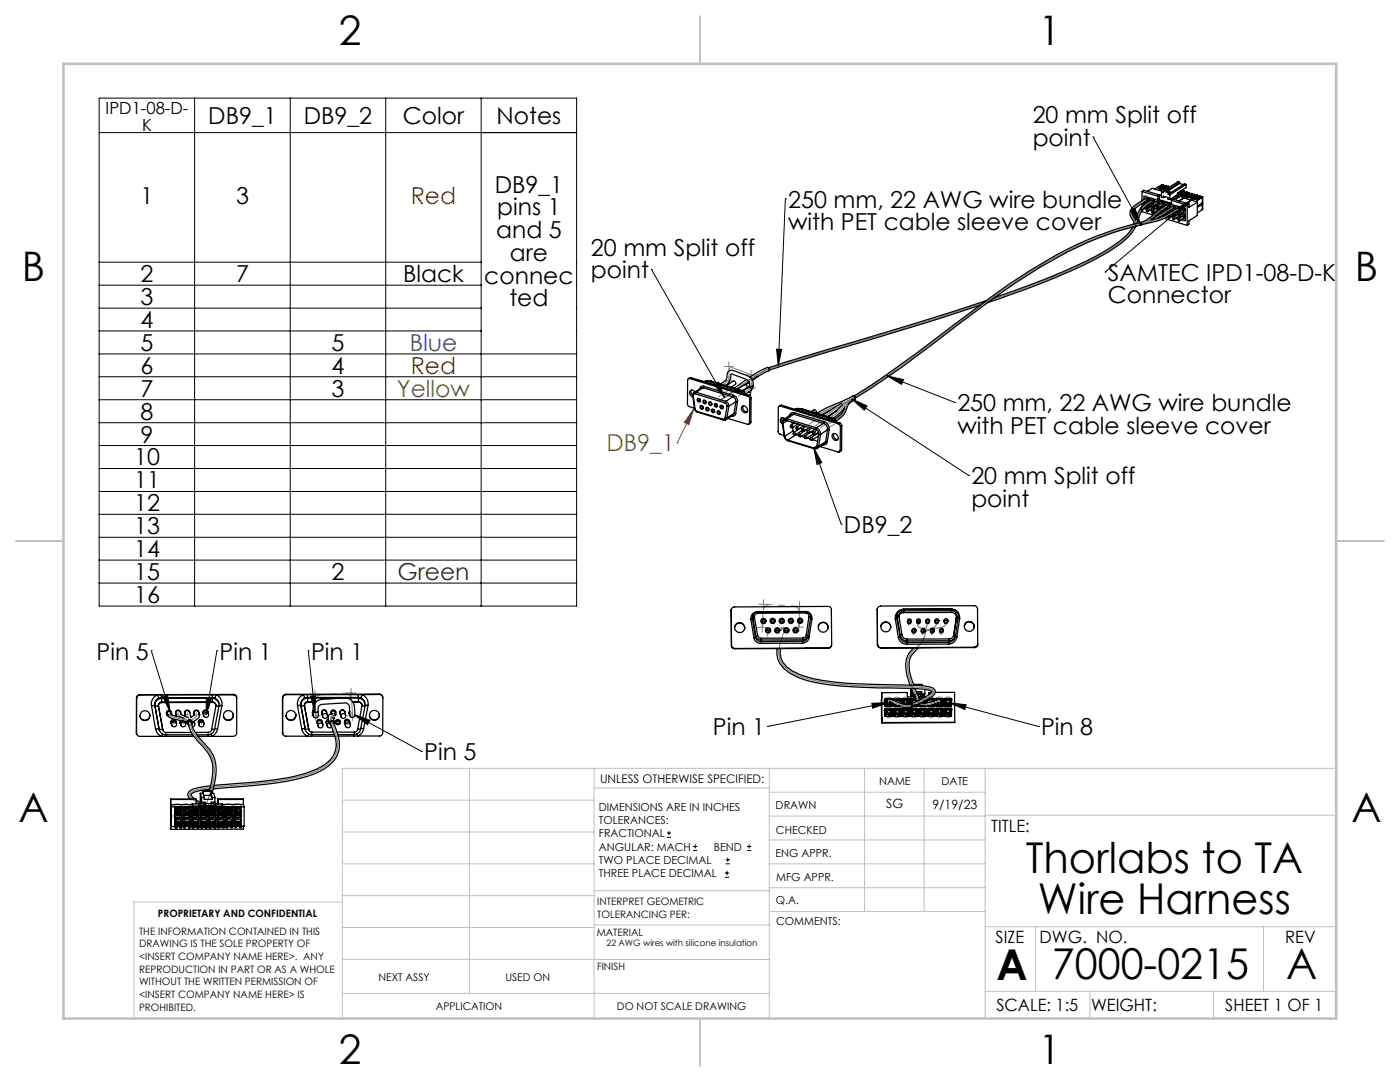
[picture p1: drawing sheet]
<svg xmlns="http://www.w3.org/2000/svg" width="279mm" height="216mm" viewBox="0 0 279 216" stroke-linecap="round" stroke-linejoin="round" font-family="sans-serif">
<defs><g id="words">
<g font-size="8.5">
<text x="204.7" y="174.2">Thorlabs to TA</text>
<text x="207.1" y="182.3">Wire Harness</text>
<text x="198.9" y="195.5">A</text>
<text x="209.9" y="195.4">7000-0215</text>
<text x="256.7" y="195.4">A</text>
</g>
<g font-size="8.1">
<text x="67.6" y="8.9">2</text>
<text x="207.3" y="8.9">1</text>
<text x="4.4" y="56.2">B</text>
<text x="270.4" y="56.2">B</text>
<text x="3.7" y="164.1">A</text>
<text x="269.7" y="164.1">A</text>
<text x="67.6" y="212.4">2</text>
<text x="207.3" y="212.4">1</text>
</g>
<g font-size="4.7">
<text x="41.6" y="24.7">DB9_1</text>
<text x="60.6" y="24.7">DB9_2</text>
<text x="80.4" y="24.7">Color</text>
<text x="99.1" y="24.7">Notes</text>
<text x="206.1" y="24.6">20 mm Split off</text>
<text x="206.1" y="29.1">point</text>
<text x="28.1" y="40.6">1</text>
<text x="47.1" y="40.6">3</text>
<text x="98.7" y="38.5">DB9_1</text>
<text x="157.3" y="41.4">250 mm, 22 AWG wire bundle</text>
<text x="99" y="47.5">and 5</text>
<text x="99.2" y="43">pins 1</text>
<text x="157.3" y="45.9">with PET cable sleeve cover</text>
<text x="101.8" y="52">are</text>
<text x="117.9" y="51">20 mm Split off</text>
<text x="28" y="56.3">2</text>
<text x="47.1" y="56.3">7</text>
<text x="80.4" y="56.3">Black</text>
<text x="96.7" y="56.6">connec</text>
<text x="117.9" y="55.5">point</text>
<text x="221.1" y="56">SAMTEC IPD1-08-D-K</text>
<text x="28" y="60.9">3</text>
<text x="28" y="65.4">4</text>
<text x="101.7" y="61.1">ted</text>
<text x="221.1" y="60.5">Connector</text>
<text x="28" y="70">5</text>
<text x="66.2" y="70">5</text>
<text x="28" y="74.6">6</text>
<text x="66.2" y="74.6">4</text>
<text x="28" y="79.2">7</text>
<text x="28.1" y="83.7">8</text>
<text x="66.2" y="79.2">3</text>
<text x="191.1" y="82">250 mm, 22 AWG wire bundle</text>
<text x="28.1" y="88.3">9</text>
<text x="191.1" y="86.6">with PET cable sleeve cover</text>
<text x="26.8" y="92.9">10</text>
<text x="26.8" y="97.4">11</text>
<text x="193.9" y="96.6">20 mm Split off</text>
<text x="193.9" y="101.1">point</text>
<text x="26.8" y="102">12</text>
<text x="26.8" y="106.6">13</text>
<text x="168.4" y="106.3">DB9_2</text>
<text x="26.8" y="111.2">14</text>
<text x="26.8" y="115.7">15</text>
<text x="66.2" y="115.7">2</text>
<text x="26.8" y="120.3">16</text>
<text x="19.3" y="131.6">Pin 5</text>
<text x="43.8" y="131.6">Pin 1</text>
<text x="62.1" y="131.6">Pin 1</text>
<text x="142.3" y="146.7">Pin 1</text>
<text x="207.8" y="146.7">Pin 8</text>
<text x="84.7" y="151.6">Pin 5</text>
</g>
<g font-size="4.7" fill="#f00">
<text x="82" y="40.6">Red</text>
<text x="82" y="74.6">Red</text>
</g>
<text font-size="4.7" fill="#00f" x="81.8" y="70">Blue</text>
<g font-size="4.7" fill="#808000">
<text x="79.2" y="79.2">Yellow</text>
<text x="121" y="90.1">DB9_1</text>
</g>
<text font-size="4.7" fill="#008000" x="79.3" y="115.7">Green</text>
<g font-size="3.4">
<text x="197.8" y="166">TITLE:</text>
<text x="198.7" y="188.1">SIZE</text>
<text x="207.5" y="188.1">DWG. NO.</text>
<text x="256.5" y="188.2">REV</text>
<text x="198.8" y="201.7">SCALE: 1:5</text>
<text x="217.7" y="201.8">WEIGHT:</text>
<text x="244.5" y="201.7">SHEET 1 OF 1</text>
</g>
<g font-size="3.3">
<text x="21.1" y="22.7">IPD1-08-D-</text>
<text x="28.4" y="26.2">K</text>
</g>
<g font-size="2.5">
<text x="176.9" y="161.3">SG</text>
<text x="186.1" y="161.4">9/19/23</text>
</g>
<text font-size="2.4" x="119.8" y="156.2">UNLESS OTHERWISE SPECIFIED:</text>
<g font-size="2.2">
<text x="119.5" y="161.8">DIMENSIONS ARE IN INCHES</text>
<text x="154.8" y="161.4">DRAWN</text>
<text x="175.4" y="156.6">NAME</text>
<text x="187.9" y="156.7">DATE</text>
<text x="119.5" y="164.4">TOLERANCES:</text>
<text x="119.5" y="167.1">FRACTIONAL</text>
<text x="154.9" y="166.3">CHECKED</text>
<text x="119.5" y="169.7">ANGULAR: MACH</text>
<text x="119.5" y="172.4">TWO PLACE DECIMAL</text>
<text x="142.5" y="169.7">BEND</text>
<text x="154.8" y="171">ENG APPR.</text>
<text x="119.5" y="175">THREE PLACE DECIMAL</text>
<text x="154.9" y="175.7">MFG APPR.</text>
<text x="154.9" y="180.4">Q.A.</text>
<text x="154.9" y="184.6">COMMENTS:</text>
</g>
<g font-size="2.1">
<text x="75.5" y="195.7">NEXT ASSY</text>
<text x="100.9" y="195.7">USED ON</text>
<text x="86.9" y="201.5">APPLICATION</text>
<text x="123.1" y="201.6">DO NOT SCALE DRAWING</text>
</g>
<g font-size="2">
<text x="31.5" y="182.9">PROPRIETARY AND CONFIDENTIAL</text>
<text x="119.2" y="180.6">INTERPRET GEOMETRIC</text>
<text x="119.2" y="183.1">TOLERANCING PER:</text>
<text x="27.8" y="186.5">THE INFORMATION CONTAINED IN THIS</text>
<text x="27.8" y="189">DRAWING IS THE SOLE PROPERTY OF</text>
<text x="27.8" y="191.6">&lt;INSERT COMPANY NAME HERE&gt;. ANY</text>
<text x="119.1" y="186.7">MATERIAL</text>
<text x="27.8" y="194.1">REPRODUCTION IN PART OR AS A WHOLE</text>
<text x="27.8" y="196.6">WITHOUT THE WRITTEN PERMISSION OF</text>
<text x="119.1" y="193.5">FINISH</text>
<text x="27.8" y="199.1">&lt;INSERT COMPANY NAME HERE&gt; IS</text>
<text x="27.8" y="201.7">PROHIBITED.</text>
</g>
<text font-size="1.8" x="121" y="188.7">22 AWG wires with silicone insulation</text>
</g></defs>
<g fill="none" stroke="#000" stroke-width=".2">
<path d="M19.8 19.6h95.3v101.3h-95.3zM38.8 19.6v101.3M57.9 19.6v101.3M77 19.6v101.3M96 19.6v101.3M19.8 26.5h95.3M156.7 39.7h.1M156.7 39.7l-1.4 33.3M218.2 27.3h.1M218.2 27.3l9.4 17.4M237.8 39.8l-17.2 14.5M19.8 52.3h76.2"/>
<path d="M19.8 56.9h76.2M130 53.8h.1M130 53.8l14.6 25.5M220.6 54.3h.1M225.6 42l.9-.5 1.1 3.2zM235 41.5l2.8-1.7-2.1 2.5zM19.8 61.5h76.2M19.8 66h76.2M19.8 70.6h95.3M19.8 75.2h95.3M19.8 79.8h95.3M142.5 76.7l.9-.5 1.2 3.1z"/>
<path d="M155 69.7h1l-.7 3.3zM170 79.6l23.3 15.3M170 79.6l3 1.4-.5 .8zM177 75l13.5 5.3M177 75l3.3 .7-.4 1zM19.8 84.3h95.3M19.8 88.9h95.3M19.8 93.5h95.3M19.8 98.1h95.3M162.4 89.4l5.5 15.2M162.4 89.4l1.6 2.9-.9 .4zM190.5 80.3h.1"/>
<path d="M193.3 94.9h.1M19.8 102.6h95.3M19.8 107.2h95.3M19.8 111.8h95.3M19.8 116.3h95.3M167.9 104.6h.1M30.2 129.9h.1M30.2 129.9l3.7 12.1M32.5 139l.9-.3 .5 3.3zM41.2 139.3l1 .2-1.1 3.2zM43.3 129.9h.1M43.3 129.9l-2.2 12.8"/>
<path d="M61.5 129.9h.1M61.5 129.9l1.4 12.3M62 139l1-.1-.1 3.3zM70.7 142.6l13.4 7.3M70.7 142.6l3.1 1.1-.5 .9zM84.1 149.9h.1M153.2 145h.1M174 140.3l3.3-.1-3.1 1.1zM177.3 140.2l-24.1 4.8M189.5 140.2l17.8 4.8M189.5 140.2l3.3 .4-.3 1zM207.3 145h.1"/>
<path d="M133.1 167.1h.8M133.1 166.2h.8M133.5 165.8v.9M138.3 169.7h.8M138.3 168.9h.8M138.7 168.5v.8M144.7 175h.8M144.7 174.2h.8M144.8 172.4h.9M144.8 171.6h.9M145.1 173.8v.8M145.2 171.1v.9"/>
<path d="M149.1 169.7h.8M149.1 168.9h.8M149.5 168.5v.8"/>
</g>
<g fill="none" stroke="#808080" stroke-width=".2">
<path d="M144.4 73.1h2M144.5 76h2M145.5 72.1v2M145.5 75v2M148.9 74.8h2M148.9 77.4h2M149.9 73.8v2M149.9 76.4v2M152.4 119.6v2M61.9 138.7h2M62.9 137.7v2M69 138.3h2"/>
<path d="M70.1 137.3v1.9M151.1 125.2h2M151.4 120.6h2M152.1 124.2v2M158.4 125.1h2M158.6 121h2M159.4 124.1v2M159.6 120v2M62.1 142.8h1.9M63 141.9v2M69.4 142.9h2M70.3 141.9v2"/>
</g>
<path d="M145.5 73.9a.54 .54 0 0 1 .8-.5M145.5 75l-.2 .8-.4 .6M149.6 77.6l.3-.6M149.9 75.6l-.2-.7-.6-.4M70.2 139.6a1.33 1.33 0 0 0-1.5-1.3M152.2 123.7v1.3M152.3 121.9a1.33 1.33 0 0 1 1.4-1.3M159.4 125.1l.1-.7M159.5 122.3a1.33 1.33 0 0 0-1.2-1.4M62.9 140a1.33 1.33 0 0 1 1.3-1.4M63 142.8v-.7M70.3 141.3v1.4" fill="none" stroke="#808080" stroke-width=".2" stroke-dasharray="6.3 1.3 1.3 1.3" stroke-linecap="butt"/>
<g fill="none" stroke="#808080" stroke-width=".25">
<path d="M226.1 45a72.5 72.5 0 0 0-21.5 9.9 342.6 342.6 0 0 0-21 15.3l-5.7 4.2-5.8 3.9M226.3 45.4a13.7 13.7 0 0 1-5.3 4.7 118.3 118.3 0 0 1-20.9 9 883.4 883.4 0 0 1-39 12.1l-5.8 1.8M229 40.6a5.9 5.9 0 0 0-2.3 3.9l-.2 .5a1.99 1.99 0 0 0-.6-1.9 1.49 1.49 0 0 1 .7-1.8l.6-.5M232.1 41.6l-.9 .7a10.6 10.6 0 0 1-3.6 2.4M233.2 41.9l-2.9 1.8-2.7 1M234.2 42.3a16.1 16.1 0 0 1-6.6 2.4M144.6 79.3a82.8 82.8 0 0 1 8.6-5.6 72.5 72.5 0 0 0-9.5 6.2M170.4 79.3a3.6 3.6 0 0 0-1.7 2.4l-.8 1.2-.7 .6M170.4 79.3l-1.1 .9-2.3 2.2-1 .7M170.4 79.3l-5.5 3.5M170.4 79.3l-6.6 3.1M155.7 128.3a4.5 4.5 0 0 0 1.9 5.6 22.1 22.1 0 0 0 9 2.6l3.5 .2 9.5 .3a21.5 21.5 0 0 1 6.5 .6l.2 .3-.1 .5-.6 .5-2.8 1.4"/>
<path d="M155.9 125.3l.1 .1 .5-.2-.1 1.1v-.7l-.5-.2M177.4 139.9l.2-.1 .8 .3a4.3 4.3 0 0 0 3.8 .5 3.1 3.1 0 0 1-3.1-.7l-.1 .1M183.1 124.8l.2 .3 1.3 .7 .1 .2M184.1 140v-.1a.42 .42 0 0 1-.4 .5l-.3-.3M184.7 126.4l-.4 1.2-.6 .9a5.7 5.7 0 0 0-2.6 3.8l.1 1.3 .2 1.5 1.7 4.2M185 124.8l-.3 1.2M185.8 140l-.7 .3a1.09 1.09 0 0 1-1.7-.2M186.8 124.8l-.2 .3-1.6 .7-.3 .2M187.5 140a.94 .94 0 0 0-1 .2l-.5 .1a2.97 2.97 0 0 1-2.2 .2l-.4-.4M188.6 124.8l-.7 .4-2.9 .6-.3 .2M33.8 142.7a4.4 4.4 0 0 0 2.4 .8l1.4 .4 .3 .3M35.7 142.7l.2 .2 1.6 .9 .4 .4"/>
<path d="M37.5 142.7l.4 1.5M38 144.6l.5 1.5 .8 1.2a9.9 9.9 0 0 1 3.4 5.1 15.4 15.4 0 0 1-1.5 7.9M39.3 142.7l-.1 .2-1.2 .9-.1 .4M66.4 142.7v.2h-.3a1.47 1.47 0 0 0 .2 1.4l-.2-.9 .4-.4M67 146.4a5 5 0 0 1-1.6 6.1 19 19 0 0 1-8.6 3.1l-10.2 1.1a42.8 42.8 0 0 0-7.8 1l-.8 .4-.2 .4 .2 .6 1.8 1.3 1.8 .9M40.9 161.1l-.3 .4-.2-.4v.1M40.9 161.1a1.15 1.15 0 0 1-1.8 .2l-.3-.2-.1 .1M40.9 161.1a1.44 1.44 0 0 1-1.9 .5l-1.8-.5-.2 .1M47.1 161l-.1-.1a2.25 2.25 0 0 0-1.5 .5 4 4 0 0 1-3.3 .2 3.4 3.4 0 0 0 3.1-.5l.2 .1"/>
</g>
<g fill="none" stroke="#808080" stroke-width=".2" stroke-dasharray="15.2 1.3 1.3 1.3" stroke-dashoffset="15" stroke-linecap="butt">
<path d="M228.8 39.1a.68 .68 0 0 0-.7 .6 .68 .68 0 0 0 .5 .7 .61 .61 0 0 0 .8-.2 .61 .61 0 0 0-.2-.9l-.4-.2M229.8 39.4a.68 .68 0 0 0-.7 .6 .68 .68 0 0 0 .6 .7 .61 .61 0 0 0 .8-.2 .61 .61 0 0 0-.3-.8l-.4-.3M230.9 39.7a.68 .68 0 0 0-.7 .6 .68 .68 0 0 0 .5 .8 .61 .61 0 0 0 .8-.3 .61 .61 0 0 0-.2-.8l-.4-.3M228.8 40.4a.68 .68 0 0 0-.7 .6 .68 .68 0 0 0 .5 .7 .61 .61 0 0 0 .8-.2 .61 .61 0 0 0-.3-.8l-.3-.3M229.8 40.7a.68 .68 0 0 0-.7 .6 .68 .68 0 0 0 .5 .8 .61 .61 0 0 0 .9-.3 .61 .61 0 0 0-.3-.8l-.4-.3M230.9 41a.68 .68 0 0 0-.7 .6 .68 .68 0 0 0 .5 .8 .61 .61 0 0 0 .8-.3 .61 .61 0 0 0-.3-.8l-.3-.3M231.9 41.4a.68 .68 0 0 0-.7 .6 .68 .68 0 0 0 .5 .7 .61 .61 0 0 0 .9-.3 .61 .61 0 0 0-.3-.8l-.4-.2M231.9 40a.68 .68 0 0 0-.7 .6 .68 .68 0 0 0 .6 .8 .61 .61 0 0 0 .8-.3 .61 .61 0 0 0-.3-.8l-.4-.3M233 41.7a.68 .68 0 0 0-.7 .6 .68 .68 0 0 0 .5 .7 .61 .61 0 0 0 .8-.2 .61 .61 0 0 0-.3-.9l-.3-.2M233 40.4a.68 .68 0 0 0-.7 .5 .68 .68 0 0 0 .5 .8 .61 .61 0 0 0 .8-.3 .61 .61 0 0 0-.2-.8l-.4-.2M234 42a.68 .68 0 0 0-.7 .6 .68 .68 0 0 0 .5 .7 .61 .61 0 0 0 .9-.2 .61 .61 0 0 0-.3-.8l-.4-.3M234 40.7a.68 .68 0 0 0-.7 .6 .68 .68 0 0 0 .6 .7 .61 .61 0 0 0 .8-.2 .61 .61 0 0 0-.3-.9l-.4-.2"/>
<path d="M235.1 42.3a.68 .68 0 0 0-.7 .6 .68 .68 0 0 0 .5 .8 .61 .61 0 0 0 .8-.3 .61 .61 0 0 0-.3-.8l-.3-.3M235.1 41a.68 .68 0 0 0-.7 .6 .68 .68 0 0 0 .5 .7 .61 .61 0 0 0 .8-.2 .61 .61 0 0 0-.2-.8l-.4-.3M236.1 42.6a.68 .68 0 0 0-.7 .6 .68 .68 0 0 0 .5 .8 .61 .61 0 0 0 .9-.3 .61 .61 0 0 0-.3-.8l-.4-.3M236.1 41.3a.68 .68 0 0 0-.7 .6 .68 .68 0 0 0 .6 .8 .61 .61 0 0 0 .8-.3 .61 .61 0 0 0-.3-.8l-.4-.3"/>
</g>
<g fill="none" stroke="#808080" stroke-width=".2" stroke-dasharray="15.2 1.3 1.3 1.3" stroke-dashoffset="13.9" stroke-linecap="butt">
<path d="M177.3 139.1a1.04 1.04 0 0 0-.9 1.6 1.04 1.04 0 0 0 1.8 .1 1.04 1.04 0 0 0-.7-1.7h-.2M179 139.1a1.04 1.04 0 0 0-.9 1.6 1.04 1.04 0 0 0 1.8 .1 1.04 1.04 0 0 0-.7-1.7h-.2M180.7 139.1a1.04 1.04 0 0 0-.9 1.5 1.04 1.04 0 0 0 1.8 .2 1.04 1.04 0 0 0-.7-1.7h-.2M182.4 139.1a1.04 1.04 0 0 0-.9 1.5 1.04 1.04 0 0 0 1.8 .2 1.04 1.04 0 0 0-.7-1.7h-.2M184.1 139.1a1.04 1.04 0 0 0-.9 1.5 1.04 1.04 0 0 0 1.8 .1 1.04 1.04 0 0 0-.7-1.6h-.2M185.8 139.1a1.04 1.04 0 0 0-.9 1.5 1.04 1.04 0 0 0 1.8 .1 1.04 1.04 0 0 0-.8-1.6h-.1M187.5 139.1a1.04 1.04 0 0 0-.9 1.5 1.04 1.04 0 0 0 1.7 .1 1.04 1.04 0 0 0-.7-1.6h-.1M189.2 139.1a1.04 1.04 0 0 0-.9 1.5 1.04 1.04 0 0 0 1.7 .1 1.04 1.04 0 0 0-.7-1.6h-.1M177.3 141.1a1.04 1.04 0 0 0-.9 1.5 1.04 1.04 0 0 0 1.8 .2 1.04 1.04 0 0 0-.7-1.7h-.2M179 141.1a1.04 1.04 0 0 0-.9 1.5 1.04 1.04 0 0 0 1.8 .1 1.04 1.04 0 0 0-.7-1.6h-.2M180.7 141.1a1.04 1.04 0 0 0-.9 1.5 1.04 1.04 0 0 0 1.8 .1 1.04 1.04 0 0 0-.7-1.6h-.2M182.4 141.1a1.04 1.04 0 0 0-.9 1.5 1.04 1.04 0 0 0 1.8 .1 1.04 1.04 0 0 0-.7-1.6h-.2"/>
<path d="M184.1 141.1a1.04 1.04 0 0 0-.9 1.5 1.04 1.04 0 0 0 1.8 .1 1.04 1.04 0 0 0-.7-1.6h-.2M185.8 141.1a1.04 1.04 0 0 0-.9 1.5 1.04 1.04 0 0 0 1.8 .1 1.04 1.04 0 0 0-.7-1.6h-.2M187.5 141.1a1.04 1.04 0 0 0-.9 1.5 1.04 1.04 0 0 0 1.8 .1 1.04 1.04 0 0 0-.8-1.6h-.1M189.2 141.1a1.04 1.04 0 0 0-.9 1.5 1.04 1.04 0 0 0 1.8 .1 1.04 1.04 0 0 0-.8-1.6h-.1M35.4 162.3a1.04 1.04 0 0 1 .9 1.6 1.04 1.04 0 0 1-1.8 .1 1.04 1.04 0 0 1 .7-1.6l.2-.1M35.4 160.4a1.04 1.04 0 0 1 .9 1.5 1.04 1.04 0 0 1-1.8 .1 1.04 1.04 0 0 1 .7-1.6h.2M37.1 162.3a1.04 1.04 0 0 1 .9 1.6 1.04 1.04 0 0 1-1.8 .1 1.04 1.04 0 0 1 .7-1.6l.2-.1M37.1 160.4a1.04 1.04 0 0 1 .9 1.5 1.04 1.04 0 0 1-1.8 .1 1.04 1.04 0 0 1 .7-1.6h.2M38.8 162.3a1.04 1.04 0 0 1 .9 1.6 1.04 1.04 0 0 1-1.8 .1 1.04 1.04 0 0 1 .7-1.6l.2-.1M38.8 160.4a1.04 1.04 0 0 1 .9 1.5 1.04 1.04 0 0 1-1.8 .1 1.04 1.04 0 0 1 .7-1.6h.2M40.5 162.3a1.04 1.04 0 0 1 .9 1.6 1.04 1.04 0 0 1-1.8 .1 1.04 1.04 0 0 1 .7-1.7h.2M40.5 160.4a1.04 1.04 0 0 1 .9 1.5 1.04 1.04 0 0 1-1.8 .1 1.04 1.04 0 0 1 .7-1.6h.2"/>
<path d="M42.2 162.3a1.04 1.04 0 0 1 .9 1.5 1.04 1.04 0 0 1-1.8 .2 1.04 1.04 0 0 1 .7-1.7h.2M42.2 160.4a1.04 1.04 0 0 1 .9 1.5 1.04 1.04 0 0 1-1.8 .1 1.04 1.04 0 0 1 .7-1.6h.2M43.9 162.3a1.04 1.04 0 0 1 .9 1.5 1.04 1.04 0 0 1-1.8 .2 1.04 1.04 0 0 1 .7-1.7h.2M43.9 160.4a1.04 1.04 0 0 1 .9 1.5 1.04 1.04 0 0 1-1.8 .1 1.04 1.04 0 0 1 .7-1.6h.2M45.5 162.3a1.04 1.04 0 0 1 1 1.5 1.04 1.04 0 0 1-1.8 .2 1.04 1.04 0 0 1 .7-1.7h.1M45.5 160.4a1.04 1.04 0 0 1 1 1.5 1.04 1.04 0 0 1-1.8 .1 1.04 1.04 0 0 1 .7-1.6h.1M47.2 162.3a1.04 1.04 0 0 1 1 1.5 1.04 1.04 0 0 1-1.8 .2 1.04 1.04 0 0 1 .7-1.7h.1M47.2 160.4a1.04 1.04 0 0 1 1 1.5 1.04 1.04 0 0 1-1.8 .1 1.04 1.04 0 0 1 .7-1.6h.1"/>
</g>
<path d="M135.1 88.4h.1M138.5 81.5l-1 3.2-.9-.4zM138.5 81.5l-3.4 6.9" fill="none" stroke="#808000" stroke-width=".2"/>
<g fill="none" stroke="#c0c0c0" stroke-width=".2">
<path d="M68.3 159.7h50.3M93.7 153.3v44.9M118.6 153.3v49.9M118.6 157.2h34.9M153.5 153.3v49.9M153.5 158.1h43.1M172.5 153.3v28.6M184.4 153.3v28.6M196.6 153.3v49.9M266.7 153.3h-198.4v49.9M68.3 178.7h50.3M68.3 172.4h50.3"/>
<path d="M68.3 166h50.3M68.3 180h-41.6v23.2M118.6 177.7h35M153.5 167.6h43.1M153.5 162.8h43.1M153.5 172.4h43.1M153.5 177.1h43.1M196.6 162.7h70.1M68.3 198.2h85.2M68.3 191.4l85.2 .1M68.3 185.1h50.3M118.6 184.6h35"/>
<path d="M153.6 181.9h43M196.6 197.8h70.1M196.6 184.9h70.1M206.7 184.9v12.9M217.5 197.8v5.4M242.2 197.8v5.4M252.2 184.9v12.9"/>
</g>
<path d="M139.7 3.2v9.5M3.1 107.9h9.6M266.7 107.9h9.5M139.7 203.2v9.6" fill="none" stroke="#c0c0c0" stroke-width=".25"/>
<path d="M12.7 12.7h254v190.5h-254z" fill="none" stroke="#c0c0c0" stroke-width=".5"/>
<g fill="none" stroke="#808080" stroke-width=".2" stroke-dasharray="6.3 1.3 1.3 1.3">
<path d="M228.8 39.8l-1.6 1M226.5 45l-.2 .4M227.6 44.6l-1.4 .4M228.8 41.1l-.9 .6M229.8 41.4l-.8 .6M229.8 40.1l-.8 .5M230.9 41.8l-.9 .5M230.9 40.4l-.9 .6M231.9 42.1l-.8 .5M231.9 40.7l-.8 .6M233 42.4l-.9 .5M233 41.1l-.9 .5"/>
<path d="M234 42.7l-.8 .6M234 41.4l-.8 .5M235.1 43l-.9 .6M235.1 41.7l-.9 .5M236.1 43.4l-.8 .5M236.1 42l-.8 .6M142.8 77.7l2.1-1.3M143.4 79.1l2.6-1.6M143.6 80l2.6-1.7M143.6 80l1-.7M143.6 80l.1-.1M143.6 80l2.5-1.7"/>
<path d="M145.5 75v-1.1M146.3 73.4l2.8 1.1M147.4 79.1l2.2-1.5M149.9 75.6v1.4M153.2 73.7l2.2-.7M170.4 79.3l1.7-1M160.9 83.2l1.8-1.1M161.5 84.6l1.7-1.1M162.1 83.5l1.7-1.1M162.6 85l1.7-1.1M163.2 83.9l1.7-1.1M163.8 85.3l1.7-1.1"/>
<path d="M164.3 84.2l1.8-1.1M164.9 85.7l1.7-1.1M165.5 84.6l1.7-1.1M152.2 123.7l.1-1.8M152.2 124.6v.4M153.2 126.5l-.1 .5M156 125.2l-.1 .6M156 125.2l-.1 .2M156 125.2h.1M156.4 126.3l-.7 2M159.5 122.3v2.1M159.5 124.6l-.1 .5"/>
<path d="M181.4 124.5l-.1 .3M182.3 126.3l-.1 .4M183.2 124.5l-.1 .3M184.1 126.3v.4M184.8 126l-.1 .4M185 124.4v.4M186 126.3l-.1 .4M186.9 124.4l-.1 .4M187.8 126.3l-.1 .4M188.7 124.4l-.1 .4M33.7 142.2l.1 .5M34.6 144.1l.2 .4"/>
<path d="M35.5 142.2l.2 .5M36.5 144.1l.1 .4M37.4 142.2l.1 .5M37.9 144.2l.1 .4M38.3 144.1l.1 .4M39.2 142.2l.1 .4M40.1 144.1l.1 .4M41 142.2l.2 .4M62.9 142.2l.1 .6M62.9 140l.1 2.1M66.3 144.2l.7 2.2M66.4 142.7l.2 .7"/>
<path d="M66.4 142.7l.1 .3M66.4 142.7h.1M69.3 144l.1 .7M70.2 142.2l.1 .5M70.3 141.3l-.1-1.7M177.3 140.2l.1-.3M177.4 142.2v-.2M179 140.2l.1-.2M179 142.1l.1-.1M180.7 140.2l.1-.2M180.7 142.1l.1-.1M182.3 140.6l.5-.3"/>
<path d="M182.4 140.2l.1-.2M182.4 142.1l.1-.2M183.5 140.1l-.4-.8M184.1 140.1v-.1M184.1 142.1l.1-.2M185.8 140.1v-.1M185.8 142.1l.1-.2M187.5 140.1v-.2M187.5 142.1v-.2M189.2 140.1v-.2M189.2 142.1v-.2M35.4 163.4l-.1-.2"/>
<path d="M35.4 161.4l-.1-.2M37.1 163.4l-.1-.2M37.1 161.4l-.1-.2M38.8 163.4l-.1-.2M38.8 161.4l-.1-.2M40.5 163.4l-.1-.2M40.5 161.4l-.1-.2M41 161.1l.3-.8M42.2 163.4l-.1-.2M42.2 161.4l-.1-.2M42.2 161.6l-.6-.3M43.8 163.4v-.3"/>
<path d="M43.9 161.4l-.1-.2M45.5 163.4v-.3M45.5 161.4v-.2M47.2 163.4v-.3M47.2 161.4l-.1-.4"/>
</g>
<path d="M68.7 138.3l-4.5 .3M153.7 120.6l4.6 .3" fill="none" stroke="#808080" stroke-width=".2" stroke-dasharray="6.3 1.3 1.3 1.3" stroke-dashoffset="6"/>
<path d="M177 75l3.3 .7-.4 1zM155 69.7h1l-.7 3.3zM235 41.5l2.8-1.7-2.1 2.5zM162.4 89.4l1.6 2.9-.9 .4zM170 79.6l3 1.4-.5 .8zM142.5 76.7l.9-.5 1.2 3.1zM225.6 42l.9-.5 1.1 3.2zM41.2 139.3l1 .2-1.1 3.2zM32.5 139l.9-.3 .5 3.3zM62 139l1-.1-.1 3.3zM70.7 142.6l3.1 1.1-.5 .9zM174 140.3l3.3-.1-3.1 1.1zM189.5 140.2l3.3 .4-.3 1z" fill="#000"/>
<path d="M138.5 81.5l-1 3.2-.9-.4z" fill="#808000"/>
<g fill="none" stroke="#000" stroke-width=".25">
<path d="M227.9 38.2l.4-.2 3.1 .9M227.9 38.2v1.8M227.9 38.2l3.2 1M228.3 39.8v-.6l.9 .2v.8M228.9 40v-.3l-.3-.1a11 11 0 0 0-2.9 2.3 1.96 1.96 0 0 0 .5 2.2l.1 .6M229 38.2l.9-.6 2.2 .6M229.1 39.6l-.2 .2M229.1 39.6l.1 .1M229.1 39.4v.2M230.2 39.7v.2M230.2 39.9l-.2 .2M230.2 39.9l.1 .1"/>
<path d="M231.1 39.8l2.7 .8v-.6M231.1 39.2v.6M231.4 38.9v.6l-.3 .3M231.4 38.9l-.3 .3M231.8 38.8l-.4 .3M231.8 38.3v1l.4 .1M231.8 37.2v.2M232 37.3v-.1l-.7 .3M232 37.3h.1M232.1 36.9v.3M232.1 36.9l-1 .6 .4 .1 1.2-.6M232.1 36.9h-.3l-1.4 .8"/>
<path d="M232.1 37.2l-.1 .1M232.1 37.2h.1M232.2 38.2v.3l-.4-.2M232.2 38.2l1 .3M232.2 38.2l.3-.2 1 .2M232.2 39.4v-.2l.9 .2v.3l.4 .1M232.6 39.2l-.4 .2M232.6 37.1l-1.3 .9M232.6 37.1v.3M232.7 37l-.1 .1M232.7 37v.3M232.9 37.5v.2"/>
<path d="M233 37.6v-.1l-.7 .4M233.2 38.5v.3M233.2 38.8l.3 .1M233.2 37.2h-.3l-1.4 .8M233.2 37.2l-1 .6 .3 .1M233.2 37.2v.3M233.5 38.2v.4M233.5 38.9v.9M233.5 38.6l-.3 .2M233.5 38.2l-.3 .3M233.8 40l.3-.2 3.2 .9M233.8 40l3.1 1"/>
<path d="M234.2 39.3l-.1 .2 .7 .2M234.6 39.1l.1 .1M234.7 39.2l.1 .5M234.7 39.2v-.1l-1.2 .7M234.9 39.1l.5 .2M234.9 39.1l-.2 .1M234.9 39l1.4 .4M234.9 38.8v.3M235 39.2l.4 .1M235.4 39.3l-.6 .4M235.4 36.6l-2.4 1.5M235.4 36.6l.7 .2"/>
<path d="M235.4 36.4l-.3-.1-3.3 2M235.4 36.4l-2.6 1.7M235.4 36.4v.2M235.4 38.2l.2 .1M235.5 38.3l-.5 .3M235.5 38.2h.1M235.6 38.1v.2M235.8 38.2v.1M235.8 38.1v.2M236 37.9l-.4 .4M236.1 38.5l-.1 .2M236.1 38.6v-.1l-.6 .3"/>
<path d="M236.1 38.6h.2M236.3 38.1l-1 .7 .4 .1 1.2-.6M236.3 38.5l-.2 .1M236.3 39.5l-1 .6M236.3 39.5l2.7 .8M236.3 39.4l-1 .7M236.3 38.1v.4M236.3 39.4v.1M236.3 38.1l-.3 .1-1.1 .6M236.3 38.5h.1M236.7 36.8v.6l-1.6 1.1-.2 .3M236.7 36.8l-3.2 2.1"/>
<path d="M236.7 36.8l-.3-.1-2.9 1.9M236.8 38.4l-1.2 .8M236.8 38.4v.3M236.9 38.3l-.1 .1M236.9 38.3v.3M237.1 38.8v.2M237.2 38.9v-.1l-.7 .4M237.2 38.9h.1M237.4 38.5h-.3l-1.3 .8M237.4 38.5l-1 .6 .4 .1 1.1-.6M237.4 38.5v.3M237.4 38.8l-.2 .1"/>
<path d="M237.4 38.8h.1M237.8 38.7l-1.3 .9M237.8 38.7v.3M237.9 38.6l-.1 .1M237.9 38.6v.3M238.2 39.2v.1M238.3 39.2v-.1l-.7 .4M238.3 39.2h.1M238.4 38.8l-1 .6 .4 .1 1.2-.6M238.4 38.8h-.3l-1.4 .9M238.4 38.8v.3M238.4 39.1l-.1 .1"/>
<path d="M238.4 39.1h.1M238.9 39.1l-1.3 .8M238.9 39.1v.2M239 38.9l-.1 .2M239 38.9v.4M239.2 39.5v.2M239.3 39.5v-.1l-.6 .4M239.3 39.5h.1M239.5 39.1l-1 .7 .4 .1 1.1-.6M239.5 39.1l-.3 .1-1.4 .8M239.5 39.1v.3M239.5 39.4l-.2 .1"/>
<path d="M239.5 39.4h.1M240 39.4l-1.3 .8M240 39.4v1.1M240 39.3v.1M240 39.3v1.2M196.8 60a1131.2 1131.2 0 0 1-36.7 11.3l-6.7 2.1M226.1 45.3a13.6 13.6 0 0 1-4.9 4.4 110.2 110.2 0 0 1-19.7 8.6l-3.1 1.1M226.7 45.2a15.2 15.2 0 0 1-6.4 5.6 135.6 135.6 0 0 1-23.2 9.6M226.7 45l-.2 .3M227.4 44.6l.1-.2h.2l.1 .3M227.5 44.4a64.6 64.6 0 0 0-18.1 7.3 149.7 149.7 0 0 0-19.1 13.2 226.4 226.4 0 0 1-17 12.3l-2.9 1.8M227.5 44.4l.3 .3"/>
<path d="M227.7 44.9l-1.2 .3a62.8 62.8 0 0 0-13.5 5.1 138.2 138.2 0 0 0-20.9 13.8 222.3 222.3 0 0 1-19.6 14.2l-1.8 1.1M227.8 41.5a.25 .25 0 0 0-.1 .3 .25 .25 0 0 0 .4 0M227.8 44.7l-.1 .2M227.9 41.9v.3l2.2 .7M227.9 40.6v.6M228.1 41.8h.1M228.5 41.6l.4 .1M228.5 40.3l.5 .1M228.6 40.6l-.3-.1v.4M228.8 41.8l.9-.6a.26 .26 0 0 1 .2 .2 .26 .26 0 0 1 0 .3l-.8 .5M228.9 40l-1.5 .9a2.69 2.69 0 0 0-1.4 1.6l.1 .4 .5 1a5.2 5.2 0 0 1 3.2-4l.1 .1 .1 .3a5.7 5.7 0 0 0-3.1 4.3M228.9 41v.3l-.9 .6"/>
<path d="M229.1 40.9v.1M229.1 41l-.2 .1M229.1 41h.1M229.2 40.7v.9M229.3 40.1v-.6l1 .2-.1 .8M229.6 40.6l.4 .1M229.6 41.9l.4 .1M229.8 41l-.5-.2v.7M229.9 40.8l.8-.6a.25 .25 0 0 1 .3 .1 .25 .25 0 0 1 0 .3l-.8 .6M229.9 42.1l.8-.5a.26 .26 0 0 1 .3 .1 .26 .26 0 0 1 0 .3l-.9 .5M230.2 43.5l1.5-1.3 1.4-.9a.27 .27 0 0 0 0-.3 .27 .27 0 0 0-.3-.1l-3.7 2.8-1.6 .7M230.2 41.1v.8"/>
<path d="M230.2 41.3l-.2 .1M230.4 40.4v-.6l.9 .3v.8M230.6 40.9l.4 .1M230.6 42.2l.2 .1M230.7 43.1h.1M230.9 41.3l-.5-.2v.7M230.9 41.1l.9-.6a.26 .26 0 0 1 .2 .2 .26 .26 0 0 1 0 .3l-.8 .5M231.2 42.6v.3l-.2-.1M231.2 40.3l-.2 .1M231.2 40.3h.1M231.2 40v.3M231.2 41.5v.1"/>
<path d="M231.2 41.6l-.2 .1M231.2 41.6h.1M231.3 41.5v.4M231.5 43.3l.1 .1M231.5 40.7v-.6l.8 .3v.8M231.7 42.5h.1M231.7 41.2l.4 .1M231.8 41.6l-.3-.1v.3M232 42l.1 .3-.9 .5M232.2 42.8l.1 .3M232.3 41.9l-.2 .2M232.3 41.9h.1"/>
<path d="M232.3 41.8v.1M232.3 40.6l-.2 .1M232.3 40.6h.1M232.3 40.4v.2M232.3 43.6l4.6 1.4M232.3 41.7v.5M232.5 41.1v-.7l.9 .3v.8M232.7 41.5l.5 .2M232.8 41.9l-.3-.1v.3M233.1 42.3v.3l-.3 .2M233.3 43.1v.1a.22 .22 0 0 1-.1 .3 .22 .22 0 0 1-.3-.2M233.3 40.9l-.2 .2"/>
<path d="M233.3 40.9h.1M233.3 40.7v.2M233.3 42.1v.1M233.3 42.2l-.2 .2M233.3 42.2l.1 .1M233.4 42.1v.4M233.5 41.4v-.7l1 .3v.8M233.8 43.2l.4 .1M233.8 41.8l.4 .2M233.9 42.2l-.4-.1v.3M234.1 43.4l.8-.6a.26 .26 0 0 1 .3 .2 .26 .26 0 0 1 0 .3l-.9 .5M234.1 42.6l.1 .3-.9 .6"/>
<path d="M234.2 41.4l-.1 .2-2.9 1.9M234.2 41.4l-.3-.2-3.3 2.1-.9 .4M234.4 41v.2M234.4 41.2l-.2 .2M234.4 41.2h.1M234.4 42.5l-.2 .2M234.4 42.5v.1M234.4 42.4v.7M234.6 41.7v-.6l.9 .2v.8M234.8 42.2l.4 .1M234.8 43.5l.4 .1M235.1 42.5l-.5-.1v.6"/>
<path d="M235.1 42.4l.9-.6a.25 .25 0 0 1 .3 .1 .25 .25 0 0 1-.1 .4l-.8 .5M235.1 43.7l.8-.6a.26 .26 0 0 1 .3 .1 .26 .26 0 0 1 0 .4l-.8 .5M235.2 41.7v.2a16.2 16.2 0 0 1-7.5 3M235.2 41.7l-.1-.2h-.2a13.2 13.2 0 0 1-5.2 2.4M235.4 41.6l-.2 .1M235.4 41.6h.1M235.4 41.3v.3M235.4 42.8v.1M235.4 42.9l-.2 .1M235.4 42.9h.1M235.5 42.7v.8M235.7 42v-.6l.8 .3v1l-.6-.2"/>
<path d="M235.7 43.4v-.7l.8 .3v1l-.6-.2M236.5 43.2l-.2 .1M236.5 43.2h.1M236.5 41.9l-.2 .1M236.5 41.9h.1M236.5 41.7v.2M236.5 43v.2M236.9 41v4M237.3 40.7l-.4 .3M239 40.3l-.1 2.7-1.6 1.1v.6l-.4 .3M239 40.3l-1.7 1.1v-.7M239 41.1h.1"/>
<path d="M239.8 40.6h.2M239.9 40.7v1.1M239.9 40.7l-.9 .7M239.9 41.8l-1 .7M240 40.5l-1 .6M240 40.6l-.1 .1M240 40.6l-.1 1.2M137.6 75.5a.28 .28 0 0 0-.4 .3v5l.2 .3 1.2 .4M137.6 75.5l11.6 3.6M137.9 75.4l-.5 .2M137.9 75.4l-.3 .1M137.9 75.4l11.6 3.5"/>
<path d="M138 77.8l-.1 .1a.88 .88 0 0 0 .4 1M138.3 79h.1M138.3 79l.3 2.5M138.4 79l.3 2.6M138.5 78.3l-.2 .3v.4M138.7 78.2a.58 .58 0 0 0-.9-.3 .58 .58 0 0 0 0 1l.5 .3M138.8 78.6a.33 .33 0 0 0-.4 .4M138.8 78.6l5.9 1.8M138.9 78.3l-.1 .3M138.9 78.3h-.4M138.9 78.3l6 1.8M140.3 77.4h-.4l-1.4 .9"/>
<path d="M140.3 77.4l5.9 1.8M140.3 77.4l-1.4 .9M140.5 77.1l-.2 .3M140.5 77.1h-.6l-.3 .5M140.5 77.1l5.9 1.8M141.3 76.1l-.7 .1M141.3 76.1l6.3 1.9M141.3 76.1l-.4 .2M141.4 76l-.7 .1M141.4 76l-.1 .1M141.4 76l6.3 1.9M142 76.1h-.4"/>
<path d="M142 76.1l6.2 1.9M142 76.1h-.2M143.8 76.6a1.82 1.82 0 0 0 1.3-2 .93 .93 0 0 1 1.4-.6l1.7 .6a2.57 2.57 0 0 1 2 1.5l.1 .8M144.7 76.9a2.32 2.32 0 0 0 1.2-2.2l.3-.1 2.4 1a1.12 1.12 0 0 1 1 1.3M145 76.9l1.3-.8a.4 .4 0 0 1 .5 .1 .4 .4 0 0 1 0 .5l-.9 .6M146 77.2l.2 .1M146.2 79.2a.87 .87 0 0 1 .7 1M146.2 79.2l-1.3 .9M146.4 78.9a1.19 1.19 0 0 1 .8 1.3M146.4 78.9l-.2 .3M147.2 77.6l1.4-.8a.39 .39 0 0 1 .5 .1 .39 .39 0 0 1-.1 .5l-.8 .5M147.6 78l.6 .5"/>
<path d="M147.6 78l-.4 .2M147.7 77.9l.6 .6M147.7 77.9l-.1 .1M148.2 78l.3 .1 .2 .5M148.2 78l-.2 .1M148.3 77.9l.1 .1M148.7 78.6h.1M148.7 78.6h-.1M149 75.7l-2.4 1.7M149.2 79.1l.3 .2 .1 .3M149.4 77.3a.4 .4 0 0 1 .5 .2 .4 .4 0 0 1 0 .4M149.4 77.3l-1.1 .7"/>
<path d="M149.5 78.2a.37 .37 0 0 1 .3 .3 .37 .37 0 0 1-.3 .4M149.5 76.3l-.7 .5M149.5 78.9l.3 .2 .1 .3M149.5 76.2l-.7 .5M149.5 78.9l-.3 .2M149.6 76.9l-.2 .4M149.6 76.9a.43 .43 0 0 0 .7 0M149.6 79.6v4.7M149.9 77.9l-1.2 .7M149.9 79.4l-.3 .2M149.9 79.4v4.8M150.3 76.9l-.2 .7-.2 .3"/>
<path d="M151.3 75.1l-1.2 .7 3.2-1.8a.37 .37 0 0 0 .2-.4 .37 .37 0 0 0-.4-.3l-1.9 1-1.5 1M170.6 79.7a.4 .4 0 0 0 0-.5 .4 .4 0 0 0-.4-.2l-5.4 2.5-1.7 1M170.6 79.7l-1.2 .8M170.6 79.7a2.91 2.91 0 0 0-1.8 2.3 4 4 0 0 1-2 2.1M195.5 60.9l-11.8 3.8-30.2 9.1M138.6 81.5l.1 .4 .5 .3M138.6 81.5l.1 .1M138.7 81.6l.4 .5M139.1 82.1l.1 .1M139.1 82.1l5.2 1.5M139.2 82.2l5.2 1.6M140.9 81.3a.38 .38 0 0 1 .5 .2 .38 .38 0 0 1-.3 .5l-.3-.3z"/>
<path d="M142.6 80.6a.36 .36 0 0 1 .5 .2 .36 .36 0 0 1-.3 .4l-.2-.3zM143.2 82a.36 .36 0 0 1 .5 .2 .36 .36 0 0 1-.3 .5l-.3-.3zM143.7 81a.35 .35 0 0 1 .5 .1 .35 .35 0 0 1-.2 .5l-.2-.2zM144.3 83.6l.1 .2M144.7 80.4l.3 .2 .1 .4M144.7 83.4l-.2 .3-.2-.1M144.7 83.4h.4M144.9 83.7l-.5 .1M144.9 80.1l-.2 .3M144.9 80.1a.97 .97 0 0 1 .6 1M145.1 83.4l-.2 .3M145.1 81l.4 .1"/>
<path d="M145.1 81l-.4 2.4M145.3 83.5l3.9 1.2a.28 .28 0 0 0 .4-.4M145.5 81.1l-.4 2.3M146 83h.1M146.5 82.5h.3M146.5 82.5l-.2 .4-1.4 .8M146.5 82.5l-1.4 .9M146.8 82.5a.64 .64 0 0 1-.8 .5M146.9 80.2h.3M146.9 80.2l-1.4 .9M146.9 80.2l-.4 2.3M147.2 80.2l-.4 2.3"/>
<path d="M148.1 81.1a.8 .8 0 0 1 .9 .3 .8 .8 0 0 1 0 .9 .8 .8 0 0 1-.9-.3 .8 .8 0 0 1 0-.9zM148.3 81a.84 .84 0 0 0 .8 1.2M149.9 84.2l-.1 .3-.4 .1M149.9 84.2l-.3 .1M155.7 81l-.4 .3v5l.3 .3 .9 .3M155.7 81l11.6 3.6M156 80.9l-.5 .2M156 80.9l-.3 .1M156 80.9l11.6 3.5M156.1 83.4v.8M156.1 84.4l.1 .1M156.1 84.4l.4 2.6"/>
<path d="M156.2 84.5l.4 2.6M156.5 83.6l-.3 .3-.1 .5M156.5 87a1.13 1.13 0 0 0 .8 .9M156.5 87l.1 .1M156.6 87.1l.1 .3 .5 .4M156.6 83.5a.57 .57 0 0 0-.8 0 .57 .57 0 0 0 .1 .9l.3 .2M156.9 83.9a.49 .49 0 0 0-.7 .6M156.9 83.9l5.9 1.8M157 83.6l-.1 .3M157 83.6l5.9 1.8M157.1 84l-.9 .5M157.2 87.8l.1 .1"/>
<path d="M157.2 87.8l5.2 1.6M157.3 87.9l5.2 1.6M157.9 85.2h.1M157.8 84.9a.27 .27 0 0 0 0 .3 .27 .27 0 0 0 .3 .1M157.8 84.9a.28 .28 0 0 1 .4 .1 .28 .28 0 0 1-.1 .3M158 84.2l.1 .5M158.2 85.3l.1 .7M158.3 86l.1 .3M158.3 86l-1.7 1.1M158.4 86.6h.1M158.4 86.3a.27 .27 0 0 0-.1 .4 .27 .27 0 0 0 .4 .1M158.4 86.3a.29 .29 0 0 1 .3 .2 .29 .29 0 0 1 0 .3"/>
<path d="M158.4 82.7h-.5l-1.4 .9h.5M158.4 82.7l5.9 1.8M158.4 82.7l-1.4 .9M158.5 84.4l-.7 .5M158.6 82.4l-.2 .3M158.6 82.4h-.7l-.3 .5M158.6 82.4l5.9 1.8M158.8 86.7h.1M158.8 81.6l-.1 .1M158.9 86.7l.5 .2M158.9 86.7l-1.7 1.1M159 85.2a.27 .27 0 0 0-.1 .4 .27 .27 0 0 0 .3 .1"/>
<path d="M159 85.5h.1M159 85.2a.28 .28 0 0 1 .3 .1 .28 .28 0 0 1-.1 .4M159.2 84.6l-1.1 .7M159.3 81.6h-.5M159.3 81.6l6.4 1.9M159.3 81.6l-.3 .2M159.5 81.5l-.7 .1M159.6 87h.1M159.5 81.5l-.2 .1M159.5 81.5l6.3 1.9M159.5 86.7a.27 .27 0 0 0-.1 .3 .27 .27 0 0 0 .4 .1M159.5 86.7a.28 .28 0 0 1 .4 .1 .28 .28 0 0 1-.1 .3"/>
<path d="M159.7 84.7l-.7 .5M159.7 81.6h.1M159.9 87.1l.6 .1M160 85.7l-.3-.2-1.3 .8M160 85.9l-1.3 .9M160.1 81.6h-.3M160.1 81.6l6.2 1.9M160.1 81.6l-.2 .1M160.1 85.5a.27 .27 0 0 0-.1 .4 .27 .27 0 0 0 .4 .1M160.1 85.9h.1M160.1 85.5a.28 .28 0 0 1 .3 .2 .28 .28 0 0 1 0 .3M160.4 84.9l-1.2 .8"/>
<path d="M160.7 87a.27 .27 0 0 0-.1 .4 .27 .27 0 0 0 .3 .1M160.7 87.3h.1M160.8 85.1l-.7 .4M161.1 87.4l.6 .2M161.1 86l-.3-.2-1.3 .9M161.1 86.3l-1.3 .8M161.2 85.9a.28 .28 0 0 0-.1 .4 .28 .28 0 0 0 .4 .1M161.3 86.2h.1M161.2 85.9a.29 .29 0 0 1 .3 .1 .29 .29 0 0 1 0 .4M161.5 85.3l-1.1 .7M161.8 87.3a.27 .27 0 0 0-.1 .4 .27 .27 0 0 0 .4 .1M161.8 87.7h.1"/>
<path d="M161.8 87.3a.28 .28 0 0 1 .3 .2 .28 .28 0 0 1 0 .3M161.9 82.1l.5-.3a.38 .38 0 0 1 .5 .1 .38 .38 0 0 1-.1 .5M162 85.4l-.8 .5M162.2 87.7l1 .4M162.3 86.4l-.4-.2-1.2 .8M162.3 86.6l-1.4 .9a.3 .3 0 0 0 .1-.4 .3 .3 0 0 0-.3-.1M162.3 86.3a.28 .28 0 0 0 0 .3 .28 .28 0 0 0 .4 .1M162.4 86.6h.1M162.3 86.3a.29 .29 0 0 1 .4 .1 .29 .29 0 0 1 0 .3M162.4 89.4l.1 .1M162.6 85.7l-1.1 .7M162.8 85.7a.96 .96 0 0 1 .6 .9"/>
<path d="M162.9 85.4l-.1 .3M162.9 85.4a1.4 1.4 0 0 1 .9 1.3M163 89h.4M163 89a.44 .44 0 0 1-.6 .4M163 85.8l-.7 .5M163 89l-.6 .4M163.1 89.5h-.6M163.3 87l-1.2 .8M163.4 89l-.3 .5M163.4 86.3l-.7 .4M163.4 86.6l.4 .1M163.4 86.7l-.3-.2-1.3 .8"/>
<path d="M163.4 86.6l-.4 2.4M163.7 89.1l3.6 1.1 .3-.1 .1-.2M163.8 86.7l-.4 2.3M164.3 84.5a1.19 1.19 0 0 1 .8 1.3M164.3 84.5l-1.4 .9M164.5 84.2a1.49 1.49 0 0 1 1 1.6M164.5 84.2l-.2 .3M164.8 88.1h.3M164.8 88.1l-.3 .5-1.4 .9M164.8 88.1l-1.4 .9M165.1 88.1a.78 .78 0 0 1-1 .7M165.1 85.8h.4"/>
<path d="M165.1 85.8l-1.3 .9M165.1 85.8l-.3 2.3M165.5 85.8l-.4 2.3M165.6 81.9l-1.6 .9M165.7 83.5l.6 .5M165.7 83.5l-.4 .2M165.8 83.4l.6 .6M165.8 83.4l-.1 .1M166.2 86.6a.8 .8 0 0 1 .9 .3 .8 .8 0 0 1 0 .9 .8 .8 0 0 1-.9-.3 .8 .8 0 0 1 0-.9zM166.3 83.5l.4 .3 .1 .3M166.3 83.5l-.2 .1M166.4 86.5v.1a.88 .88 0 0 0 .8 1.1"/>
<path d="M166.8 84.1h.1M167 81.9l-1.9 1.2M167.3 84.6l.3 .2 .1 .4M167.6 84.4l.3 .2 .1 .4M167.6 84.4l-.3 .2M167.7 85.2v4.7M168 80.4l-3.8 2.4M168 89.7l-.1 .2-.4 .3M168 89.7l-.3 .2M168 85l-.3 .2M168 85v4.7M168.2 80.8l-1.4 1.3-1.5 1"/>
<path d="M168.5 81.5l-1.2 1.2-1 .7M168.6 81.1l-.2 .6a3.1 3.1 0 0 1-1.9 1.9M27.2 139.2l.1 .1M27.2 139.2v7.1M27.3 139.3l-.1 7M27.9 138.6a.66 .66 0 0 0-.7 .6M27.9 138.6v.1M27.9 138.7a.61 .61 0 0 0-.6 .6M31.4 138.6l.3 .7M31.4 138.6a1.96 1.96 0 0 0-1.2 2.2M31.4 138.6h15.2M31.4 138.6l-3.5 .1"/>
<path d="M31.7 139.3a1.36 1.36 0 0 0-.8 1.5M32.2 139.2l-.5 .1M32.2 138.6v.6M32.2 139.2v.1M32.2 139.3a1.3 1.3 0 0 0-1.3 1.6M32.2 139.3l.1 .8M42.3 139.2l.6 .1M42.3 138.6v.6M42.3 139.2h-10.1M42.3 139.2l.1 .1M42.4 139.3v.8M42.4 139.3a1.35 1.35 0 0 1 1.3 1.6"/>
<path d="M42.4 139.3h-10.2M42.9 139.3l.4 .3 .4 .7M42.9 139.3l.2-.7a1.91 1.91 0 0 1 1.2 2.2M46.6 138.6l.4 .1 .2 .4M46.6 138.6h-18.7M46.6 138.6h.1M46.6 138.6a.61 .61 0 0 1 .6 .7v7a.73 .73 0 0 1-.6 .6h-7.1M56.4 139.2v.1M56.4 139.2v7M56.4 139.3v6.9M57 138.5a.73 .73 0 0 0-.6 .7M57 138.5l.1 .1"/>
<path d="M57.1 138.6a.73 .73 0 0 0-.7 .7M57.1 138.6h15.2M60.8 139.3a1.37 1.37 0 0 0-.8 1.5M60.8 139.3l-.3-.7a2.01 2.01 0 0 0-1.1 2.2M61.3 139.2l-.5 .1M61.3 138.6v.6M61.3 139.2l.1 .1M61.3 139.2h10.2M61.4 139.3a1.35 1.35 0 0 0-1.3 1.6M61.4 139.3v.7M61.4 139.3h7M68.7 139.3h2.8"/>
<path d="M71.5 138.6v.6M71.5 139.3v.7M71.5 139.3a1.35 1.35 0 0 1 1.3 1.5M71.5 139.2l.5 .1M71.5 139.2v.1M72 139.3l.5 .4 .3 .5M72.3 138.6l-.3 .7M72.3 138.6a2 2 0 0 1 1.1 2.2M75.7 138.5a.68 .68 0 0 1 .7 .6M75.7 138.5h-18.7M75.7 138.5v.1M75.7 138.6a.73 .73 0 0 1 .7 .6v7a.61 .61 0 0 1-.7 .7h-5.1"/>
<path d="M75.7 138.6h-3.4M145.9 121.8l.1 7M145.9 121.7a.6 .6 0 0 1 .7-.6l18.6-.1a.61 .61 0 0 1 .7 .7l.1 6.9a.73 .73 0 0 1-.7 .7M145.9 121.6v.2M145.9 121.7l.1 7M145.9 121.7v.1M146 128.7a.73 .73 0 0 0 .6 .7M146 128.8a.61 .61 0 0 0 .6 .6M146 128.7v.1M146.6 125.1a.99 .99 0 0 1 1.2-.8 .99 .99 0 0 1 .8 1.1M146.6 129.4h.1M149.9 123.6l.6 3.6"/>
<path d="M150.2 123.5l-.3 .1M150.2 123.5l.6 3.7M150.2 122.9v.6M150.2 123.2l.6 3.7M150.2 123.2v.3M150.5 127.2a1.34 1.34 0 0 0 1.3 1.2M150.6 123.2h-.4M150.6 123.2l.6 3.6M150.8 127.2a1.05 1.05 0 0 0 1 .8M150.8 127.2h-.3M150.8 126.9a1.05 1.05 0 0 0 1 .8M150.8 126.9v.3"/>
<path d="M151.2 126.8l.2 .4 .4 .2M151.2 126.8l-.4 .1M151.2 122.4a.67 .67 0 0 0-.6 .8M151.2 122.1a.98 .98 0 0 0-1 1.1M151.2 122.1h.1M151.2 122.1v.3M151.8 128v.4M151.8 127.4v.3M151.8 127.7v.3M152 124l.3-.1 .3 .3M152.9 125.9l.5-.1 .2 .2M153.8 124l.3-.1 .4 .2"/>
<path d="M154.8 125.9l.2-.1 .4 .2M155.1 129.4a4.5 4.5 0 0 0 2.5 4.9 25 25 0 0 0 10.1 2.6l7.7 .4a68.5 68.5 0 0 1 9.6 .3l.9 .3a1.05 1.05 0 0 1-.7 .8l-3.1 1.6M155.7 124l.4-.1 .2 .2M155.8 129.4a4.1 4.1 0 0 0 2.3 4.5 27.7 27.7 0 0 0 10.7 2.4l5.6 .3a76.3 76.3 0 0 1 11.1 .5l.7 .2a1 1 0 0 1 .4 1 1 1 0 0 1-.7 .8l-3.5 1.8M156.6 125.9l.3-.1 .3 .2M157.5 124l.3-.1 .3 .2M158.4 125.9l.3-.1 .3 .2M159.3 124l.3-.1 .3 .2M160.2 128v.3M160.2 128.3l-8.4 .1M160.2 128h-8.4M160.2 127.3v.4"/>
<path d="M160.2 127.3l-8.4 .1M160.2 127.7h-8.4M160.2 127.7v.3M160.7 122h.1M160.8 122a1.03 1.03 0 0 1 1 1.2M160.8 122l-9.6 .1a1.3 1.3 0 0 0-1.3 1.5M160.8 122v.3M160.8 122.3a.67 .67 0 0 1 .6 .8M160.8 122.3l-9.6 .1M160.9 126.8l-.1 .3-.6 .2M160.9 126.8h.3M161.1 122.1l.8 .6 .1 .8"/>
<path d="M161.1 127.1l.4 .1M161.2 126.8a1.05 1.05 0 0 1-1 .9M161.2 126.9a1.08 1.08 0 0 1-1 1.1M161.4 123.1l.4 .1M161.4 123.1l-.5 3.7M161.5 127.2a1.35 1.35 0 0 1-1.3 1.1M161.7 123.5h.3M161.8 123.2l-.6 3.6M162 123.5l-.5 3.7M163.3 125a.99 .99 0 0 1 1.2-.8 .99 .99 0 0 1 .7 1.2M165.3 129.3l-18.7 .1M165.3 129.3v.1"/>
<path d="M165.3 129.4h-18.7M165.9 128.8a.67 .67 0 0 1-.6 .6M175.1 121.5v.2M175.1 128.7v-.1a.73 .73 0 0 0 .7 .7M175.1 128.7v-7.1a.73 .73 0 0 1 .7-.7h18.6a.66 .66 0 0 1 .7 .6v7a.66 .66 0 0 1-.6 .7M175.1 128.7a.66 .66 0 0 0 .7 .6M175.8 124.9a1.01 1.01 0 0 1 1.2-.7 1.01 1.01 0 0 1 .8 1.1M175.8 129.3h.1M176 138.2v6l14.5-.1M176 138.2l-.1 5.4M176 138.2h5l.1 .9h1.5M176.6 139.6h.5"/>
<path d="M176.6 139.9h.5M177 140h-.3v1M177.1 139.7h-.5l.1 1.3M178 139.5v.1M178 139.5h-1.4v1.5l1.4-.1v-.6M178.7 123.5l.6 3.7M178.8 139.9l.1-.2a2.24 2.24 0 0 1 1.5 .7l.9 .1 .8-.2M179 123.4l-.3 .1M179 123.4l.6 3.7M179.1 122.7l-.1 .7M179.1 123.1l.6 3.7M179.1 123.1l-.1 .3"/>
<path d="M179.3 127.2a1.65 1.65 0 0 0 1.6 1.4M179.4 123l-.3 .1M179.4 123l.6 3.7M179.6 139.7v.2M179.6 127.1a1.34 1.34 0 0 0 1.3 1.1M179.6 127.1l-.3 .1M179.7 126.8a1.36 1.36 0 0 0 1.3 1.1M179.7 126.8l-.1 .3M179.7 139.6v.3M179.7 139.6h-1.4M179.7 139.4v.5M179.7 139.4l-1.4 .1v.2h1.3"/>
<path d="M179.7 139.4v.2M180 126.7a.97 .97 0 0 0 1 .8M180 126.7l-.3 .1M180 139.9h.4M180.3 122.2l-.6 .2-.3 .5M180.4 121.6a1.34 1.34 0 0 0-1.3 1.5M180.4 121.9a.98 .98 0 0 0-1 1.1M180.4 121.6v.3M180.4 121.6h.1M180.4 121.9l-.1 .3M180.6 139.7h-.6v.5M180.9 139.7h.4"/>
<path d="M180.9 128.2v.4M181 127.5v.4M181 127.9l-.1 .3M181.1 139.9h.1M181.1 139.9v.6M181.1 139.9v.2M181.2 123.8a.36 .36 0 0 1 .4-.3 .36 .36 0 0 1 .3 .4M181.2 123.8l-.1 .2a.38 .38 0 0 0 .3 .5 .38 .38 0 0 0 .4-.3l.1-.3M181.2 123.8a.36 .36 0 0 0 .2 .4 .36 .36 0 0 0 .5-.3M181.3 139.9v.6M181.3 139.9h-.3M181.3 139.7v.8"/>
<path d="M181.3 139.7v.2M181.4 139.4h-1.4v.7M181.4 139.4v1.1M181.4 139.4v.2h-1.4M181.5 123.8h.1M181.7 139.6h1.1M181.7 139.9h.4v.2M181.8 138.6h.1M181.8 138.3v.4M181.8 139l.7-.1v.2M181.8 138.3h.1M181.8 138.3v.3"/>
<path d="M181.8 137.4v1.2M181.8 138.7v.3M181.9 138.5v-1.1l1.1 2.5M181.9 138.5l-.1 .2h.7M181.9 138.5h.4M182.1 125.7a.36 .36 0 0 1 .4-.3 .36 .36 0 0 1 .3 .4M182.1 125.7l-.1 .2a.36 .36 0 0 0 .3 .5 .36 .36 0 0 0 .4-.3l.1-.3M182.1 125.7a.36 .36 0 0 0 .2 .4 .36 .36 0 0 0 .5-.3M182.1 139.9h-.3v.5M182.3 139.7h-.6v.7M182.4 129.3a4.6 4.6 0 0 0-1.6 4.5l.8 2.9M182.5 125.7h.1"/>
<path d="M182.4 136.7v-.1h1.6v.2M182.5 138.6h.1M182.5 138.6v.5M182.6 139.7h.3M182.6 137.4l1 2.2M182.7 139.9h.3M182.8 139.4h-1.1v1M182.8 139.9h.1M182.8 138h1.1M183 123.8a.36 .36 0 0 1 .4-.3 .36 .36 0 0 1 .3 .4M183 123.8l-.1 .2a.36 .36 0 0 0 .3 .5 .36 .36 0 0 0 .4-.3l.1-.3M183 139.9h.1"/>
<path d="M183 123.8a.36 .36 0 0 0 .3 .4 .36 .36 0 0 0 .4-.3M183.1 138.5h.6v.5M183.1 138.6h.6M183.3 129.3a4.2 4.2 0 0 0-1.8 4.5l.9 2.9M183.4 123.8h.1M183.3 139h1.4M183.5 139.4h.5M183.6 139.6h.1M183.7 138.6h.2M183.9 138.3v.4M183.9 138.7v.3M183.9 138.3h-.9"/>
<path d="M183.9 138.9h.6M183.9 125.7a.36 .36 0 0 1 .4-.4 .36 .36 0 0 1 .3 .5M183.9 125.7l-.1 .2a.38 .38 0 0 0 .3 .4 .38 .38 0 0 0 .5-.3v-.2M183.9 125.7a.36 .36 0 0 0 .3 .4 .36 .36 0 0 0 .4-.3M183.9 138v.3M183.9 138v.4M183.9 138.4v.3h.6M183.9 138.4h.7M184.3 125.7h.1M184.5 138.9v.1M184.5 138.7v.2M184.6 137.5v.9"/>
<path d="M184.6 138.4l-.1 .3M184.7 139.8v.3M184.8 123.8a.38 .38 0 0 1 .4-.3 .38 .38 0 0 1 .3 .4M184.8 123.8l-.1 .2a.36 .36 0 0 0 .3 .4 .36 .36 0 0 0 .5-.2v-.3M184.8 123.8a.38 .38 0 0 0 .3 .4 .38 .38 0 0 0 .4-.3M184.8 139.7v.4M185.2 123.8h.1M185.4 138.2v.4M185.4 138.2v.1M185.5 139.7h-.4v.2M185.7 125.6a.36 .36 0 0 1 .5-.2 .36 .36 0 0 1 .2 .4M185.7 125.6v.3a.36 .36 0 0 0 .2 .4 .36 .36 0 0 0 .5-.3v-.2"/>
<path d="M185.7 125.6a.36 .36 0 0 0 .3 .5 .36 .36 0 0 0 .4-.3M185.9 138.1l-.5 .1M186 139.7h.4M186.1 125.7h.1M186.4 139.7l-.1 .2h-.2M186.4 139.7v.1M186.5 139.4v.4M186.5 139.4h-1.1M186.5 139.4v.2h-1.4v.3M186.6 123.8a.38 .38 0 0 1 .5-.3 .38 .38 0 0 1 .3 .4M186.6 123.8v.2a.36 .36 0 0 0 .3 .4 .36 .36 0 0 0 .4-.2l.1-.3M186.6 123.8a.38 .38 0 0 0 .3 .4 .38 .38 0 0 0 .5-.3"/>
<path d="M186.7 138.1h3.8v6M186.8 139.6h.5M186.8 139.7h.1M187 123.8h.1M187.5 125.6a.38 .38 0 0 1 .5-.3 .38 .38 0 0 1 .3 .5M187.5 125.6v.3a.36 .36 0 0 0 .3 .4 .36 .36 0 0 0 .4-.3l.1-.2M187.5 125.6a.38 .38 0 0 0 .3 .5 .38 .38 0 0 0 .5-.3M187.7 139.7h.4M187.9 139.9v1M187.9 139.9l-.1 1M188 125.7h.1M188.1 139.7l-.2 .2"/>
<path d="M188.1 139.7v1.2M188.2 139.4v1.5h-1.4v-.5M188.2 139.4h-1.4v.3M188.2 139.4v.2h-.6M188.5 123.8a.36 .36 0 0 1 .4-.4 .36 .36 0 0 1 .3 .5M188.5 123.8l-.1 .2a.38 .38 0 0 0 .3 .4 .38 .38 0 0 0 .4-.3l.1-.2M188.5 123.8a.36 .36 0 0 0 .2 .4 .36 .36 0 0 0 .5-.3M188.5 139.4h1.4v1.5h-1.4zM188.5 139.6h1.4M188.5 139.8h.4M188.8 123.8h.1M189.1 139.6l-.6 .1v1.2"/>
<path d="M189.3 128.2v.3M189.3 128.2h-8.4M189.3 128.5l-8.4 .1M189.3 139.6h.5M189.4 127.5v.3M189.4 127.5h-8.4M189.4 127.8l-8.4 .1M189.4 127.8l-.1 .4M189.5 139.9h.1M189.6 139.9v1M189.6 139.9l-.1 .2M189.8 139.6v1.3"/>
<path d="M189.8 139.6l-.1 .2h-.2M189.9 122.2a.97 .97 0 0 1 1 1.1M189.9 122.2h-9.6M189.9 139.6v1.3M189.9 121.5h.1M189.9 139.4v.2M189.9 121.8a.94 .94 0 0 1 1 1.2M189.9 121.5a1.29 1.29 0 0 1 1.3 1.5M189.9 121.5l-9.6 .1a1.65 1.65 0 0 0-1.6 1.9M189.9 121.5v.3M189.9 121.8l-9.5 .1M189.9 121.8v.4"/>
<path d="M190.4 126.6a.97 .97 0 0 1-1 .9M190.4 126.6l.3 .1M190.4 126.6v.1M190.4 121.6l.2 .1a1.68 1.68 0 0 1 .9 1.7M190.6 127l.4 .1M190.7 126.8a1.37 1.37 0 0 1-1.4 1.4M190.7 126.7a1.34 1.34 0 0 1-1.3 1.1M190.9 123.3l-.6 3.5M190.9 123h.3M190.9 123l-.5 3.6M190.9 123v.3M191 127.1a1.73 1.73 0 0 1-1.7 1.4"/>
<path d="M191.2 123.4h.3M191.2 123l-.5 3.7M191.5 123.4l-.5 3.7M192.4 124.8a1.01 1.01 0 0 1 1.2-.7 1.01 1.01 0 0 1 .8 1.1M194.5 129.2l-18.7 .1M194.5 129.2h.1M195.1 128.6a.67 .67 0 0 1-.6 .6M27.2 146.3a.66 .66 0 0 0 .7 .6h10.8M27.2 146.2l.1 .3M29.9 142.5a1.01 1.01 0 0 1-.7 1.2 1.01 1.01 0 0 1-1.3-.6M30.2 140.8l.8 4.7M30.9 140.8h-.7"/>
<path d="M30.9 140.8v.1M30.9 140.8l.9 4.6M30.9 140.9l.9 4.7M31 145.5a2.04 2.04 0 0 0 1.2 1.4l.3-.4M31.6 140.9h-.7M31.6 140.9l.9 4.7M31.8 145.6a1.28 1.28 0 0 0 1.3 1M31.8 145.4l-.8 .1M31.8 145.6v.1M31.8 145.4v.2M32.3 140.2a.67 .67 0 0 0-.7 .8v-.1M32.3 140.1a.63 .63 0 0 0-.7 .8"/>
<path d="M32.3 140.1v.1M32.5 145.5l-.7 .1M32.5 145.5v.2M32.5 145.5v.1M32.5 145.6l.1 .3 .4 .3h5.2M33 146.6v.3M33.1 146.6h.1M33.1 146.2v.4M33.1 146.6h5.4M33.3 142.6a.54 .54 0 0 1 .4-.8 .54 .54 0 0 1 .6 .8M33.3 142.6l.3 .3M33.3 142.6h.1"/>
<path d="M33.3 142.3l.1 .2M33.4 142.3a1.39 1.39 0 0 0 1.3 1.2l2.3 .5M33.4 142.6l.1 .1M34 142.2l.1 .2a2.33 2.33 0 0 0 1.7 .7l1 .2M34 159.5v6h14.6v-.6M34 159.5h.1M34 159.5h5.2M34.1 142.2l-.1 .1M34.1 159.5h5.1M34.1 159.5v1M34.1 142.5a.42 .42 0 0 0-.4-.6 .42 .42 0 0 0-.3 .7M34.1 144.3l.2 .4"/>
<path d="M34.1 144.3h.1M34.2 142.2a.53 .53 0 0 0-.7-.4 .53 .53 0 0 0-.2 .8M35.1 144a.5 .5 0 0 0-.6-.4 .5 .5 0 0 0-.4 .7M35.1 144v.2a.52 .52 0 0 0-.4-.3 .52 .52 0 0 0-.5 .3l-.1 .1M35.1 144l.1 .4M35.1 142.6h.1M35.1 142.6l.1 .1M35.3 141.9l-.2 .3v.4M35.7 141.8a.52 .52 0 0 1 .4 .7M35.9 142l-.3-.3a.5 .5 0 0 0-.6 .4M35.9 144.3h.1M36 144.3l.1 .4"/>
<path d="M36 142.1a.73 .73 0 0 0 .7 .7l.8 .4M36.1 142.2a.55 .55 0 0 0-.8-.4 .55 .55 0 0 0-.2 .9l.1 .2M36.1 143.8l-.2 .5zM36.5 143.9h-.3l-.2 .4M36.7 143.9l.7 .4M36.9 142.3h.1M36.9 142.3v.3M36.9 142.4l.1 .6M36.9 142.6h.1M36.9 142.6l.1 .1M37 144.2l-.1-.2 .1 .4M37.1 141.9l-.2 .3v.4"/>
<path d="M37.4 144.3h.1M37.4 144.1a.51 .51 0 0 1 .7-.4 .51 .51 0 0 1 .2 .8M37.4 144.1l.2 .5M37.4 144.1v.3l.3 .3M37.5 141.8l.4 .4M37.5 144.1l.3 1.1a5.9 5.9 0 0 0 1.7 2.8 7.7 7.7 0 0 1 2.9 4.3v.2a11.3 11.3 0 0 1-.7 5.3M37.5 144.1l.3-.2 .3 .1 .3 1a7.6 7.6 0 0 0 2.3 3.3 6.7 6.7 0 0 1 2.4 4.7l-.2 2.7-.6 2.6M37.5 144.1a.33 .33 0 0 1 .4-.2 .33 .33 0 0 1 .3 .4M37.8 142l-.3-.3a.49 .49 0 0 0-.6 .5M37.9 142.2l.2 .9M37.9 142.2a.5 .5 0 0 0-.6-.5 .5 .5 0 0 0-.4 .6M38.5 144.1a.5 .5 0 0 1 .4 .5 .5 .5 0 0 1-.5 .5"/>
<path d="M38.6 144l.3 .4M38.7 142.3a.53 .53 0 0 1 .5-.6 .53 .53 0 0 1 .5 .7 1.1 1.1 0 0 1-.8 1.4l-.6 .3M38.7 142.3h.1M38.7 142.3l.1 .3M38.7 142.5l.1 .2-.8 .5M38.8 142.6h.1M38.8 142.6v.1M38.9 141.9l-.2 .4 .1 .3M39.2 159.6l.9 .6M39.2 159.5v.9h-.9M39.3 141.8l.4 .4v.4M39.3 146.6h2.2"/>
<path d="M39.6 142l-.1-.2a.49 .49 0 0 0-.8 .4M39.6 144.3l.1 .4M39.7 142.6h.1M40 158.3l.1 1.8M40 158.3l.2 .8M40 158.3h.5M40.2 159.1v1M40.2 159.1h.5M40.5 142.3l.1 .2M40.6 144a.49 .49 0 0 0-.6-.4 .49 .49 0 0 0-.4 .6M40.6 144v.2a.5 .5 0 0 0-.4-.4 .5 .5 0 0 0-.5 .4v.1l-.1-.1M40.6 142.5v.3"/>
<path d="M40.6 144l.1 .4M40.6 158.7h1.5M40.7 159.1v.4h1.7M41.5 146.6v.3M41.5 142.1a.5 .5 0 0 0-.6-.4 .5 .5 0 0 0-.4 .6M41.5 142.1v.1M41.5 142.2a.51 .51 0 0 0-.7-.4 .51 .51 0 0 0-.2 .7M41.5 146.1v.5M41.5 142.2l.1 .3M41.8 157.5a6.3 6.3 0 0 0-3.7 1l.2 .5 .6 .5M42 156.8l-2.2 .3a3.1 3.1 0 0 0-2.3 1.2v.3l.4 .9M42.1 158.7v-.9h-1.6l.2 1.3"/>
<path d="M42.1 158.3h.6l.2 .8M42.1 158.7l.3 .8M42.1 158.4l.3 .7M42.1 157.9h-1.6M42.2 145.5h.6M42.4 159.1h.5M42.4 159.1v.4M42.4 140.1l.4 .1 .3 .5M42.4 140.1v.1M42.4 140.1h-10.1M42.4 140.2a.67 .67 0 0 1 .7 .7l-.9 4.7a.68 .68 0 0 1-.6 .5l-2.6 .1M42.4 140.2h-10.1"/>
<path d="M42.8 145.5a1.36 1.36 0 0 1-1.3 1.1M42.9 145.4l.5 .1M42.9 159.1v1h-.7l-.1 .7M43.1 140.9h.6M43.4 145.5a1.97 1.97 0 0 1-1.1 1.4l-.2-.4M43.5 159.4v.9M43.5 159.4v.1M43.5 159.4h5.1v1.1M43.5 159.5h5.1M43.5 159.5v.9M43.7 140.9h.1M43.7 140.9l-.9 4.6"/>
<path d="M43.7 140.8h.6M44.3 140.8l-.9 4.7M46.5 142.5a1.01 1.01 0 0 1-.7 1.2 1.01 1.01 0 0 1-1.2-.7M56.4 146.2v.2M56.4 146.2h.1M56.4 146.2a.61 .61 0 0 0 .6 .7h9.8M59 142.5a1.01 1.01 0 0 1-.7 1.2 1.01 1.01 0 0 1-1.2-.7M59.4 140.8l.8 4.6M60 140.8h-.6M60 140.8l.1 .1M60 140.8l.9 4.6M60.1 140.9l.8 4.6"/>
<path d="M60.2 145.4a1.97 1.97 0 0 0 1.2 1.5l.2-.5M60.7 140.8l-.6 .1M60.7 140.8l.9 4.8M60.9 145.4h-.7M60.9 145.4l.1 .2M60.9 145.4v.1M60.9 145.5a1.36 1.36 0 0 0 1.3 1.1M61.4 140a.68 .68 0 0 0-.7 .8M61.4 140l.1 .1M61.4 140h1.7M61.5 140.1a.68 .68 0 0 0-.7 .8l-.1-.1M61.5 140.1h1.5"/>
<path d="M61.6 145.5h-.7M61.6 145.5v.1M61.6 145.5h.1M61.6 145.6a.61 .61 0 0 0 .7 .5h4.3M62.2 146.6v.3M62.2 146.6h.1M62.2 146.1v.5M62.2 146.6h4.5M62.4 142.5l.1 .4M62.5 141.9l-.1 .4M62.5 142.2a2.12 2.12 0 0 1 2.5-2.7l1.8-.1a6 6 0 0 1 3.1 .2 3.4 3.4 0 0 1 .9 3 .53 .53 0 0 1-.6 .6 .53 .53 0 0 1-.5-.7M62.5 142.2v.5"/>
<path d="M62.5 141.9l-.1 .3v.3v-.2M62.5 141.8l-.1 .5M62.5 142.7v.2M62.5 142.9h.1M63.3 144.3l.2 .6M63.5 142.1l.1-1.1a1.14 1.14 0 0 1 1.1-.5l3.6-.2a1.01 1.01 0 0 1 1.4 1l.1 1.3M63.5 142.1v.7a.5 .5 0 0 1-.4 .5 .5 .5 0 0 1-.6-.4M63.5 142.1l-1 .1M64.2 142.3v.2M64.2 143.9a.49 .49 0 0 0-.6-.3 .49 .49 0 0 0-.3 .6M64.2 143.9l.1 .2a.5 .5 0 0 0-.5-.3 .5 .5 0 0 0-.4 .3l-.1 .2v-.1M64.2 142.5l.2 .5"/>
<path d="M64.2 143.9l.3 .7M65.1 144.3l.2 .6M65.1 144.2v.1M65.2 142a.5 .5 0 0 0-.7-.3 .5 .5 0 0 0-.3 .6M65.2 142v.1M65.2 142.1a.51 .51 0 0 0-.7-.3 .51 .51 0 0 0-.3 .7M65.2 142.1l.1 .6M65.2 143.7l.3-.2-.3 .3-.1 .4zM65.6 143.8l-.5 .5M65.8 144.3a.49 .49 0 0 0-.4 .7 .49 .49 0 0 0 .8 0M65.9 144.4l.4 1a5.7 5.7 0 0 1 .2 5.3 7.9 7.9 0 0 1-4.4 3.2 54.8 54.8 0 0 1-14.5 2.4l-4.9 .4M65.9 144.3v.1"/>
<path d="M66.1 142.3l.2 .2M66.2 142.5a.39 .39 0 0 1 .4-.6 .39 .39 0 0 1 .3 .6v.1M66.3 142.5l-.1-.1a.7 .7 0 0 0-.7 .9l.3 1.1M66.5 143.2l.2 .9M66.6 144.1l.4 1.3a6 6 0 0 1-.4 6.5 11.8 11.8 0 0 1-6.5 3.4l-3.4 .7-3.6 .5-10.6 .9M66.6 144.1a.34 .34 0 0 0-.4-.2 .34 .34 0 0 0-.3 .5M66.6 144.1a.33 .33 0 0 0-.5-.2 .33 .33 0 0 0-.2 .5M66.7 144.5a.46 .46 0 0 0-.2-.7 .46 .46 0 0 0-.7 .3 .46 .46 0 0 0 .3 .6M66.8 143.2l-.3 .3M66.9 142.6l-.1 .1M66.9 142.2l-.3 .3M66.9 142.6h.1"/>
<path d="M67 142.1a.52 .52 0 0 0-.7-.4 .52 .52 0 0 0-.2 .8 .54 .54 0 0 1 .5-.8 .54 .54 0 0 1 .4 .9M67 142.6l-.2 .2M67 144.1a.47 .47 0 0 1 .5-.3 .47 .47 0 0 1 .4 .3M67 144.1h.2a.34 .34 0 0 1 .3-.2 .34 .34 0 0 1 .3 .2M67.1 144.1a.35 .35 0 0 0 .4 .4 .35 .35 0 0 0 .3-.4M67.4 146.6h3.3M67.8 144.1a.36 .36 0 0 1-.4 .3 .36 .36 0 0 1-.3-.3M67.8 144.1h.1M67.8 142.3l.1 .2M67.9 142.5l.2 .5M67.9 144.1a.48 .48 0 0 1-.4 .5 .48 .48 0 0 1-.5-.5M67.9 144.1h.1"/>
<path d="M67.9 144.1a.52 .52 0 0 0-.6-.5 .52 .52 0 0 0-.3 .7M68.8 144.2v.1M68.8 144.3l.1 .6M68.8 142a.51 .51 0 0 0-.6-.3 .51 .51 0 0 0-.4 .6M68.8 142.1a.5 .5 0 0 0-.6-.3 .5 .5 0 0 0-.3 .7M68.8 142.1l.2 .6M68.8 142v.1M69.7 143.9a.5 .5 0 0 0-.6-.3 .5 .5 0 0 0-.3 .6M69.7 143.9l.1 .2a.5 .5 0 0 0-.5-.3 .5 .5 0 0 0-.5 .3v.2M69.7 143.9l.2 .7M69.8 141.9l-.1 .7M69.8 141.9l-.1 .6"/>
<path d="M70.4 140h1.1M70.4 140.1h1.2M70.6 146.6v.3M70.6 146.9h-3.1M70.7 146.1v.5M71.4 145.5h.6M71.5 140l.5 .2 .2 .4M71.5 140l.1 .1M71.6 140.1a.67 .67 0 0 1 .6 .8l-.8 4.7a.61 .61 0 0 1-.7 .5h-3.5M72 145.5a1.36 1.36 0 0 1-1.3 1.1M72 145.3l.6 .1M72.2 140.8h.6"/>
<path d="M72.6 145.4a1.84 1.84 0 0 1-1.2 1.5l-.2-.5M72.8 140.8h.1M72.8 140.7l.6 .1M72.8 140.8l-.8 4.7M73.4 140.8l-.8 4.6M75.7 142.4a.99 .99 0 0 1-.7 1.2 .99 .99 0 0 1-1.2-.6M175.9 143.6l.1-.4v1.1l14.5-.2M175.9 143.6h.1M176.6 141.4h1.4v1.5h-1.4zM176.6 141.6h1.4M176.7 141.9h.4M176.7 140.1h.3"/>
<path d="M176.7 142.3h.3M176.7 140.4h.1M176.8 140.4v.1h.7M176.9 140.1l-.1 .3M176.9 142.5h.5M177 140.1v-.1a.56 .56 0 0 1 .7-.5 6.2 6.2 0 0 0 3.9 1l.5-.2M177 140.1a.37 .37 0 0 0 .4 .4 .37 .37 0 0 0 .3-.5l-.1 .1a5.8 5.8 0 0 0 4.5 .9M177.3 141.7h-.6v1.2M177.3 142.5h-.4v.4M177.4 142.5v.4M177.4 140.8l-.5 .1M177.4 140.8v.1v-.1"/>
<path d="M177.4 140.8h-.5v.2M177.4 140.8h.1M177.5 141.7h.4M177.5 140.4h.2M177.7 142.3h.1M177.7 140.4v.5M177.7 142.1a.36 .36 0 0 1-.4 .4 .36 .36 0 0 1-.2-.6l-.4 .1 .1 .9M177.7 141.9h.2M177.7 141.9h.1M177.7 142.3v.6M177.7 140.1v.3M177.7 140.2v.7"/>
<path d="M177.8 141.9v1M177.8 141.9l-.1 .4M177.9 140.2v.7M177.9 141.7v1.2v-1M177.9 141.7v.2M178 140.3v.6M178 141.6v1.3M178 141.4v.2M178.3 141.4h1.4v1.5h-1.4zM178.4 140.9l-.1-.5v.5h1.4M178.4 141.9h.4M178.4 142.3h.3"/>
<path d="M178.4 140.5v.4M178.6 140.8l.5 .1v-.1h-.5v.1M178.6 142.5h.5M179 141.7h-.6v1.2M179 142.5h-.4v.4M179.1 142.5v.4M179.2 141.7h.4M179.4 142.2a.35 .35 0 0 1-.5 .3 .35 .35 0 0 1-.1-.6h-.4l.1 1M179.4 140.9h.1M179.4 142.3h.1M179.4 141.9h.2M179.4 141.9h.1"/>
<path d="M179.4 142.3v.6M179.5 141.9l-.1 .4M179.5 141.9v1M179.6 141.7v1.2v-1M179.6 141.7v.2M179.7 141.6v1.3M179.7 141.6h-1.4M179.7 141.4v.2M180 141.4h1.4v1.5h-1.4zM180.1 141.9h.3M180.1 140.1h.3M180.1 142.3h.3"/>
<path d="M180.3 140.1l-.1 .2M180.3 142.5h.5M180.4 140.1l.1 .4 .5-.1M180.4 140.1v-.2h-.3v.3M180.4 141.9h-.3l.1 1M180.4 141.9a.36 .36 0 0 0 .3 .6 .36 .36 0 0 0 .4-.5M180.6 141.7h-.5v1.2M180.7 142.5h-.4v.4M180.8 142.5h.1M180.8 142.5v.4M180.9 141.7h.4M180.9 140.5h.1"/>
<path d="M180.9 140.4v.1M181 140.4h.1M181 140.4v.1M181 142.3h.1M181.1 140.1h.1M181.1 140.1l-.1 .3M181.1 141.9h.2M181.1 141.9h.1M181.1 142.3v.6M181.2 141.9v1M181.2 141.9l-.1 .4M181.3 141.7v1.2v-1"/>
<path d="M181.3 141.7v.2M181.4 141.4v.2h-1.4M181.7 141.4h1.4v1.5h-1.4zM181.8 141.9h.3M181.8 140.1h.3M181.8 142.2h.3M182 140.1l-.2 .3M182 142.5h.5M182.1 140.1v.2M182.1 140.3a.31 .31 0 0 0-.2 .4 .31 .31 0 0 0 .4 .2 .31 .31 0 0 0 .2-.4M182.1 140.3a.34 .34 0 0 0-.1 .4 .34 .34 0 0 0 .4 .2M182.1 141.9h-.3l.1 1"/>
<path d="M182.1 141.9a.36 .36 0 0 0 .2 .6 .36 .36 0 0 0 .5-.5M182.3 141.6h-.5v1.3M182.4 142.5h-.4v.4M182.4 140.9l-.8 .2M182.5 142.5h.1M182.5 140.9h.1M182.5 142.5v.4M182.6 141.6h.4M182.7 140.8v.1M182.7 142.2h.1M182.8 140.1a.34 .34 0 0 0-.5-.4 .34 .34 0 0 0-.1 .6M182.8 141.9h.2"/>
<path d="M182.8 141.9h.1M182.8 142.2v.7M182.8 140.7v.2M182.8 141.9v1M182.8 141.9v.3M183 140.7v.2M183 140.6v.3M183 141.6v1.3v-1M183 141.6v.3M183.1 140.6v.3h-.7M183.1 141.4v.2h-1.4M183.4 141.4h1.4v1.5h-1.4z"/>
<path d="M183.4 140.6v.3h.6M183.4 140.6v.3M183.4 141.9h.4M183.5 142.2h.3M183.6 140.7l-.3-.2 .4 .3v.1M183.7 142.5h.5M183.8 141.9h-.3l.1 1M183.8 141.9a.36 .36 0 0 0 .2 .6 .36 .36 0 0 0 .5-.5M183.9 140.9h.4M184 141.6h-.6v1.3M184 142.5h-.3v.4M184.2 140.9h.6"/>
<path d="M184.2 142.5h.1M184.2 140.9h.1M184.2 142.5v.4M184.3 141.6h.4M184.4 140.1l.1-.2h.1v.2M184.4 140.1h.1M184.4 142.2h.1M184.5 141.9h.1M184.5 140.1v-.2v.3M184.5 140.1v.1M184.5 142.2v.7M184.5 141.9v1"/>
<path d="M184.5 141.9v.3M184.7 141.6v1.3l-.1-1M184.7 141.6l-.1 .3M184.8 141.4v.2h-1.4M185.1 141.4h1.4v1.5h-1.4zM185.1 140.9h.1M185.1 141.9h.4M185.2 140.9h.1M185.2 142.2h.3M185.4 140.9h.1M185.4 142.5h.5M185.7 141.6h-.6v1.3"/>
<path d="M185.7 142.5h-.3v.4M185.7 140.8h.2M185.9 142.5h.1M185.9 140.8v.1M185.9 142.5v.4M185.9 140.8h-.5M185.9 141.6h.5M186.1 140.1l-.1-.5a1.37 1.37 0 0 0-1.3 .5l-.8 .1 .4 .1a4.9 4.9 0 0 0 2.7-.7h.5a.44 .44 0 0 1 .4 .5 .44 .44 0 0 1-.5 .3l-.2-.1M186.1 142.2a.35 .35 0 0 1-.5 .2 .35 .35 0 0 1-.1-.5h-.3v1M186.1 140.7v.2M186.1 142.2h.1M186.2 141.9h.1"/>
<path d="M186.2 142.2v.7M186.2 140.6v.3M186.2 141.9v.3M186.2 141.9v1M186.3 141.9l.1 1M186.4 140.5v.4M186.4 141.6v1.3M186.4 141.6l-.1 .3M186.5 140.5v.4h-1.4M186.5 141.4v.1l-1.4 .1M186.8 141.4h1.4v1.5h-1.4zM186.8 140.4v.5"/>
<path d="M186.8 141.9h.4M186.9 140.4v.5M186.9 142.2h.3M187 140.3v.2h.7v-.1M187.1 142.5h.5M187.1 140.8h.5M187.4 140.2l-.9 .3a3.1 3.1 0 0 1-3 .2v.2M187.4 141.6h-.6v1.3M187.4 142.5h-.3v.4M187.6 142.5v.4M187.6 140.8v.1M187.6 140.8h-.5v.1"/>
<path d="M187.6 140.8h.1M187.6 141.6h.5M187.8 142.2a.34 .34 0 0 1-.5 .2 .34 .34 0 0 1-.1-.5h-.3v1M187.8 142.2h.1M187.9 142l-.1 .2M187.9 141.9h.1M187.9 141.8h.1M187.9 142.2v.7M187.9 141.9v1M187.9 141.9v.3M188 141.8l.1 1.1M188.1 141.6v1.3"/>
<path d="M188.1 141.6l-.1 .2M188.2 141.4v.1h-1.4M188.5 141.4h1.4v1.5h-1.4zM188.5 141.5h1.4M188.5 141.8h.4M188.6 140.1h.2M188.6 142.2h.3M188.6 140.3h.1M188.7 140.3v.2l.7-.1M188.8 142.5h.5M188.8 140.8h.5M188.8 140.1l-.1 .2"/>
<path d="M188.8 140.1l.1-.2h-.3v1M188.9 141.9h-.3v1M188.9 141.9a.36 .36 0 0 0 .2 .5 .36 .36 0 0 0 .4-.4M189.1 141.6h-.6v1.3M189.1 142.4l-.3 .1v.4M189.3 142.4v.5M189.3 140.8v.1M189.3 140.8h-.5v.1M189.3 140.8h.1M189.3 141.6h.5M189.4 140.3h.1M189.5 142.2h.1"/>
<path d="M189.5 140.3v.6M189.5 140a.36 .36 0 0 1-.3 .5 .36 .36 0 0 1-.4-.4M189.5 140.1h.1M189.5 141.9h.1M189.5 141.8h.2M189.5 142.2v.7M189.5 140.1v.2M189.6 141.9v1M189.6 141.9l-.1 .3M189.7 141.8l.1 1.1M189.8 141.6v1.3M189.8 141.6l-.1 .2"/>
<path d="M189.9 141.5v1.4M189.9 141.4v.1M34 164.5l.2 .4M34.1 160.5l.1 .5M34.1 160.5h4.2M34.2 164.9h.7M34.2 161v3.9M34.2 161h4.3M34.9 161.1l.1 .4M34.9 161.1h1.3l.1 .4M34.9 163.1h.1M34.9 163.1l.1 .4"/>
<path d="M34.9 161.1v1.7l.1 .3M34.9 163.1v1.7l.1 .3M35 161.5l.1 .1M35 163.1l.1 .1M35 161.5v1.6M35 163.5v1.6M35 163.5l.1 .1M35 165.1l.1 .1M35.1 161.6h.2M35.1 161.6v1.6M35.1 163.6v1.6M35.1 163.2h1.1"/>
<path d="M35.1 165.2h.2v-.5h.7v.5M35.1 163.6h1.1M35.3 163.2v.1M35.3 161.5h.6M35.3 161.6v.4h.7M35.3 162h.6M35.3 164.9h.6M35.4 162.3h.5v.5h-.5zM35.4 163.9h.5v.6h-.5zM35.4 164.1h.5M35.4 162.5h.5M35.4 164.3h.5"/>
<path d="M35.7 161.5l-.1 .2h-.3M35.8 163.2v.1h-.5M35.9 162.3v.5M35.9 163.9v.6M35.9 161.3h-.7l.1 .3M35.9 161.3l.1 .3M35.9 161.3v.2M35.9 161.5v.5M35.9 164.9l.1 .3M35.9 164.9v-.2v.2M35.9 162h.1M36 161.6h.2"/>
<path d="M36 161.6v.4M36 165.2h.2M36.2 161.6v1.6M36.2 163.6v.4M36.2 164.1v1.1M36.2 164.1h.6M36.2 164h.6M36.2 164.1h.1M36.2 163.1l.1 .4M36.2 163.4h.3M36.3 163.9h.1M36.3 161.5l-.1 .1"/>
<path d="M36.3 161.5v1.6l-.1 .1M36.3 163.5v.4M36.3 164.1v1l-.1 .1M36.3 163.5l-.1 .1M36.3 163.9l-.1 .1M36.3 163.9h.4M36.3 164.1h.4M36.3 164.9h.3M36.5 161.1h1.4l.1 .4M36.5 161.1l.2 .4M36.5 163.1h.2M36.5 163.1l.2 .4"/>
<path d="M36.5 161.1v1.7l.2 .3M36.5 163.1v.3M36.5 164.1l.2 1M36.5 163.4l.2 .5M36.7 163.9h.1M36.7 161.5l.1 .1M36.7 163.1l.1 .1M36.7 161.5v1.6M36.7 163.5v.4M36.7 164.1v1M36.7 163.5l.1 .1M36.7 163.9l.1 .1"/>
<path d="M36.7 165.1l.1 .1M36.8 161.6h.2M36.8 163.2h1.1M36.8 161.6v1.6M36.8 163.6v.4M36.8 164.1v1.1M36.8 165.2h.2v-.5h.7v.5M36.8 163.6h1.1M36.8 164.1h-.1M37 163.2v.1M37 161.5h.6M37 164.9h.6"/>
<path d="M37 161.6v.4h.7M37 162h.6M37.1 162.3h.5v.5h-.5zM37.1 163.9h.5v.6h-.5zM37.1 164.1h.5M37.1 162.5h.5M37.1 164.3h.5M37.4 161.5l-.2 .2h-.2M37.5 161.5h.1M37.5 163.2v.1h-.5M37.6 163.9v.6M37.6 162.3v.5"/>
<path d="M37.6 161.3h-.7l.1 .3M37.6 161.3l.1 .3M37.6 161.3v.2M37.6 161.5v.5M37.6 164.9l.1 .3M37.6 164.9v-.2v.2M37.6 162h.1M37.7 161.6h.2M37.7 161.6v.4M37.7 165.2h.2M37.9 161.6v1.6M37.9 163.6v1.6"/>
<path d="M37.9 163.1l.1 .4M38 161.5l-.1 .1M38 161.5v1.6l-.1 .1M38 163.5v1.6l-.1 .1M38 163.5l-.1 .1M38 164.9h.3M38.2 161.1l.2 .4M38.2 161.1h1.4l.1 .4M38.2 161.1v1.7l.2 .3v-1.6M38.2 163.1l.2 .4M38.2 163.1v1.7l.2 .3M38.3 160.4v.1"/>
<path d="M38.3 160.5l.2 .5M38.3 160.4l.2 .4M38.4 161.5l.1 .1M38.4 163.5v1.6M38.4 163.5l.1 .1M38.4 165.1l.1 .1M38.5 160.8v.2M38.5 160.8h5.9M38.5 161.6h.2M38.5 161.6v1.5M38.5 163.6v1.6M38.5 165.2h.2v-.5h.7v.5"/>
<path d="M38.5 163.6h1M38.7 163.1v.2M38.7 161.5h.6M38.7 164.9h.6M38.7 165.1h.6M38.7 161.9l.3 .1M38.7 161.6v.4h.7M38.7 162h.6M38.8 162.3h.5M38.8 162.2h.5v.6l-.5-.1zM38.8 163.9h.5v.6h-.5zM38.8 164.1h.5"/>
<path d="M38.8 162.5h.5M38.8 164.3h.5M39.1 161.6l.2 .1M39.1 161.5l-.4 .2M39.2 160.3h.9M39.2 163.1v.2h-.5M39.3 163.9v.6M39.3 162.2v.6M39.3 161.3h-.7l.1 .3M39.3 161.3l.1 .3M39.3 161.3v.2M39.3 161.5v.5"/>
<path d="M39.3 164.9l.1 .3M39.3 164.9v-.2v.2M39.3 162h.1M39.4 161.6h.1M39.4 161.6v.4M39.4 165.2h.1M39.5 161.6l.2 1.9M39.5 163.6v1.6M39.7 161.5l-.2 .1M39.7 161.5v1.6h-1.5M39.7 163.5v1.6l-.2 .1M39.7 163.5l-.2 .1"/>
<path d="M39.7 165.1h.3M39.9 163.1h.2M39.9 161.1l.2 .4M39.9 161.1h1.4v.4M39.9 163.1l.2 .4M39.9 161.1v1.7l.2 .3M39.9 163.1v1.7l.2 .3M40.1 160v-.3l.1 .4M40.1 160.3l-.1 .4-.3 .1M40.1 160.3l-.1 .2-.4 .2 .1 .1M40.1 161.5l.1 .1M40.1 163.1h.1"/>
<path d="M40.1 160v.3M40.1 161.5v1.6M40.1 163.5v1.6M40.1 160.3h.6M40.1 163.5l.1 .1M40.1 165.1l.1 .1M40.1 160h.1M40.2 161.6h.2M40.2 163.1h1M40.2 161.6v1.5M40.2 163.6v1.6M40.2 165.2h.2v-.5h.7v.5"/>
<path d="M40.2 163.6h1M40.2 160.1h.8v.2M40.4 163.1v.2M40.4 161.5h.6M40.4 164.9h.6M40.4 165.1h.6M40.4 161.6v.4h.7M40.5 162.3h.5M40.5 162.2h.5v.6l-.5-.1zM40.5 163.9h.5v.6h-.5zM40.5 164.1h.5M40.5 162.5h.5"/>
<path d="M40.5 164.3h.5M40.7 161.9l-.2 .1M40.7 160.3v.5h-1M40.7 160.3h.2M40.7 160.1v.2M40.8 161.8l-.4 .2h.6M40.8 161.5l-.2 .2h-.2M40.9 160.2v.1M40.9 163.1v.2h-.5M40.9 160.1v.7l.1-.5M41 163.9v.6M41 160.3h1.8"/>
<path d="M41 162.2v.6M41 164.7v.2M41 164.9l.1 .3M41 161.3h-.7l.1 .3M41 161.3l.1 .3M41 161.3v.2M41 161.5v.5M41 161.6l-.2 .2h-.4M41 162h.1M41.1 161.6h.1M41.1 161.6v.4M41.1 165.2h.1"/>
<path d="M41.2 161.6v1.5M41.2 163.6v1.6M41.3 163.1v.4M41.3 161.5l-.1 .1M41.3 161.5v1.6h-.1M41.3 163.5v1.6l-.1 .1M41.3 163.5l-.1 .1M41.3 165.1h.4M41.6 163.1h.2M41.6 161.1h1.4v.4M41.6 161.1l.2 .4M41.6 163.1l.2 .4"/>
<path d="M41.6 161.1v1.7l.2 .3M41.6 163.1v1.7l.2 .3M41.8 161.5l.1 .1M41.8 163.1h.1M41.8 161.5v1.6M41.8 163.5v1.6M41.8 163.5l.1 .1M41.8 165.1l.1 .1M41.9 161.6h.2M41.9 163.1h1M41.9 161.6v1.5M41.9 163.6v1.6"/>
<path d="M41.9 165.2h.2v-.5h.7v.5M41.9 163.6h1M42.1 163.1v.2M42.1 161.5h.6M42.1 164.9h.6M42.1 165h.6M42.1 161.9l.1 .1M42.1 161.6v.4h.7M42.1 162h.6M42.1 160.7v.1M42.1 160.8h.1M42.1 160.8h1.1"/>
<path d="M42.2 162.3h.5M42.2 162.2h.5v.6l-.5-.1zM42.2 164.5v-.6h.5v.6M42.2 164.5h.5M42.2 164.1h.5M42.2 162.5h.5M42.2 164.3h.5M42.5 161.5l-.2 .2h-.2M42.6 163.1v.2h-.5M42.7 162.2v.6M42.7 163.9v.6M42.7 164.7v.2"/>
<path d="M42.7 164.4h-.5M42.7 164.9l.1 .3M42.7 161.3h-.7l.1 .3M42.7 161.3l.1 .3M42.7 161.3v.2M42.7 161.5v.5M42.7 162h.1M42.8 160.3l.4 .5M42.8 160.4l.4 .4M42.8 161.6h.1M42.8 160.1v.2M42.8 161.6v.4"/>
<path d="M42.8 165.2h.1M42.8 160.3h.7M42.9 161.6v1.5M42.9 163.6v1.6M43 163.1v.4M43 165h.4M43 161.5l-.1 .1M43 161.5v1.6h-.1M43 163.5l-.1 .1M43 163.5l-.1 1.7M43.3 163.1l.2 .4M43.3 163.1h.2"/>
<path d="M43.3 161.1h1.4v.4M43.3 161.1l.2 .4M43.3 161.1v1.7l.2 .3M43.3 163.1v1.7l.2 .3M43.5 165.1h.2v-.4h.7v.4M43.5 161.5l.1 .1M43.5 163.1h.1M43.5 161.5v1.6M43.5 163.5v1.6M43.5 163.5l.1 .1M43.5 160.3v.1M43.5 160.4h.8l.1 .4"/>
<path d="M43.6 161.6h.2M43.6 163.1h1M43.6 163.6h1M43.6 161.6v1.5M43.6 163.6v1.5M43.7 161.5h.7M43.7 164.9h.6M43.7 165h.7M43.8 161.6v.4h.6M43.8 162h.6M43.8 163.1v.2h.5v-.2M43.9 162.3h.4"/>
<path d="M43.9 162.2h.5v.6l-.5-.1zM43.9 163.9h.4v.6h-.4zM43.9 164.1h.4M43.9 162.5h.4M43.9 164.4h.4M43.9 164.3h.4M44.2 161.5l-.2 .2h-.2M44.3 162.7l.1 .1M44.3 164.9l.1 .2M44.3 160.5h4.3M44.4 161.3h-.7l.1 .3M44.4 161.3v.3"/>
<path d="M44.4 161.3v.2M44.4 161.5v.5M44.4 164.7l-.1 .2M44.4 162h.1M44.4 160.8v.2h4.3M44.4 161.6h.2M44.4 161.6v.4M44.6 161.6v1.5M44.6 163.6v1.5M44.7 163.1v.4M44.7 164.9h.3M44.7 161.5l-.1 .1"/>
<path d="M44.7 161.5v1.6h-.1M44.7 163.5l-.1 .1M44.7 163.5v1.6h-.3M45 161.1l.2 .4M45 163.1h.2M45 161.1h1.4v.4M45 163.1l.2 .4M45 161.1v1.7l.2 .3M45 163.1v1.7l.2 .3M45.2 161.5h.1M45.2 163.1h.1M45.2 161.5v1.6"/>
<path d="M45.2 163.5v1.6M45.2 163.5l.1 .1M45.2 165.1h.1M45.3 161.5h.2M45.3 163.1h1M45.3 163.6h1M45.3 165.1h.1v-.4h.7v.4M45.3 161.5v1.6M45.3 163.6v1.5M45.4 161.5h.7M45.4 164.9h.6M45.5 161.5v.5h.6"/>
<path d="M45.5 162h.6M45.5 163.1v.2h.5v-.2M45.5 162.3h.5M45.5 162.2h.6v.6l-.6-.1zM45.5 163.9h.5v.6h-.5zM45.5 164.1h.5M45.5 162.5h.5M45.5 164.4h.5M45.5 164.3h.5M45.9 161.5l-.4 .2M46 162.7l.1 .1M46 164.9l.1 .2"/>
<path d="M46.1 161.5l-.3 .1M46.1 161.3h-.7l.1 .2M46.1 161.3v.2M46.1 161.5v.5M46.1 164.7l-.1 .2M46.1 162h.1M46.1 161.5h.2M46.1 165.1h.2M46.3 164.1h.7M46.3 164h.7M46.3 161.5v1.6M46.3 163.6v.4"/>
<path d="M46.3 164.1v1M46.3 164.1h.1M46.4 163.1v.4M46.4 163.4h.3M46.4 164.1h.4M46.4 164.1l-.1 1M46.4 164.9h.3M46.4 163.5l-.1 .1M46.4 161.5h-.1M46.4 161.5v1.6h-.1M46.4 163.5v.4M46.7 164.1v.7l.1 .3"/>
<path d="M46.7 163.1h.2M46.7 161.1h1.3l.1 .4M46.7 161.1l.1 .4M46.7 163.1l.1 .4M46.7 161.1v1.7l.1 .3M46.7 163.1v.3M46.7 163.4l.1 .5M46.8 163.9h.1M46.8 163.9h-.4l-.1 .1M46.8 161.5h.2M46.8 163.1h.2M46.8 161.5v1.6"/>
<path d="M46.8 163.5v.4M46.8 164.1v1M46.8 163.5l.2 .1M46.8 163.9l.2 .1M46.8 165.1h.2M47 161.5h.2M47 163.1h1M47 163.6h1M47 165.1h.1v-.4h.7v.4M47 161.5v1.6M47 163.6v.4M47 164.1v1"/>
<path d="M47 164.1h-.2M47.1 164.9h.6M47.2 161.5v.5h.6M47.2 162h.6M47.2 163.1v.2h.5v-.2M47.2 162.2h.6v.6h-.6zM47.2 163.9h.5v.6h-.5zM47.2 162.3h.5M47.2 164.1h.5M47.2 162.5h.5M47.2 164.4h.5M47.2 164.3h.5"/>
<path d="M47.6 161.5l-.4 .2M47.7 162.7l.1 .1M47.7 164.9l.1 .2M47.8 161.3h-.7l.1 .2M47.8 161.3v.2M47.8 161.5v.5M47.8 161.5h-.7M47.8 164.7l-.1 .2M47.8 162h.1M47.8 161.5h.2M47.8 165.1h.2M48 161.5v1.6"/>
<path d="M48 163.6v1.5M48 163.1l.1 .4M48.1 161.5h-.1M48.1 161.5v1.6h-.1M48.1 163.5l-.1 .1M48.1 163.5l-.1 1.6M48.6 160.5l.1 .5M48.7 161v3.9h-.6"/>
<circle cx="229" cy="42" r=".23"/>
<circle cx="230" cy="41" r=".22"/>
<circle cx="230" cy="42.3" r=".22"/>
<circle cx="231.1" cy="41.3" r=".22"/>
<circle cx="234.2" cy="43.6" r=".22"/>
<circle cx="235.3" cy="43.9" r=".22"/>
<circle cx="235.3" cy="42.6" r=".23"/>
<circle cx="139.5" cy="79.8" r=".37"/>
<circle cx="139.6" cy="79.8" r=".24"/>
<circle cx="140" cy="81.2" r=".37"/>
<circle cx="140.1" cy="81.2" r=".24"/>
<circle cx="140.6" cy="80.2" r=".37"/>
<circle cx="140.7" cy="80.1" r=".24"/>
<circle cx="141.2" cy="81.6" r=".24"/>
<circle cx="141.7" cy="80.5" r=".37"/>
<circle cx="141.8" cy="80.5" r=".23"/>
<circle cx="142.3" cy="82" r=".37"/>
<circle cx="142.4" cy="81.9" r=".24"/>
<circle cx="142.9" cy="80.8" r=".25"/>
<circle cx="143.5" cy="82.3" r=".23"/>
<circle cx="144.1" cy="81.1" r=".24"/>
<circle cx="147.6" cy="125.2" r="1"/>
<circle cx="152.4" cy="123.9" r=".36"/>
<circle cx="152.4" cy="123.9" r=".53"/>
<circle cx="153.3" cy="125.8" r=".54"/>
<circle cx="153.3" cy="125.8" r=".37"/>
<circle cx="154.2" cy="123.9" r=".37"/>
<circle cx="154.2" cy="123.9" r=".53"/>
<circle cx="155.1" cy="125.8" r=".36"/>
<circle cx="155.1" cy="125.8" r=".53"/>
<circle cx="156" cy="123.9" r=".37"/>
<circle cx="156" cy="123.9" r=".54"/>
<circle cx="156.9" cy="125.8" r=".37"/>
<circle cx="157" cy="125.8" r=".53"/>
<circle cx="157.8" cy="123.9" r=".53"/>
<circle cx="157.9" cy="123.9" r=".36"/>
<circle cx="158.8" cy="125.8" r=".37"/>
<circle cx="158.8" cy="125.8" r=".54"/>
<circle cx="159.7" cy="123.9" r=".36"/>
<circle cx="159.7" cy="123.9" r=".53"/>
<circle cx="164.3" cy="125.2" r=".99"/>
<circle cx="176.8" cy="125.1" r=".99"/>
<circle cx="180.7" cy="140" r=".34"/>
<circle cx="189.2" cy="140" r=".33"/>
<circle cx="193.4" cy="125" r="1.01"/>
<circle cx="28.9" cy="142.8" r="1.01"/>
<circle cx="34.7" cy="144.6" r=".49"/>
<circle cx="36.6" cy="144.6" r=".49"/>
<circle cx="40.2" cy="144.6" r=".5"/>
<circle cx="41.1" cy="142.7" r=".51"/>
<circle cx="45.6" cy="142.8" r=".99"/>
<circle cx="58.1" cy="142.8" r=".99"/>
<circle cx="64" cy="144.8" r=".5"/>
<circle cx="64.9" cy="142.9" r=".5"/>
<circle cx="68.5" cy="142.9" r=".5"/>
<circle cx="69.4" cy="144.7" r=".5"/>
<circle cx="74.7" cy="142.7" r=".99"/>
<circle cx="177.4" cy="142" r=".33"/>
<circle cx="179.1" cy="142" r=".34"/>
<circle cx="180.8" cy="142" r=".34"/>
<circle cx="182.5" cy="142" r=".33"/>
<circle cx="184.2" cy="142" r=".33"/>
<circle cx="185.9" cy="141.9" r=".34"/>
<circle cx="187.5" cy="141.9" r=".33"/>
<circle cx="189.2" cy="141.9" r=".33"/>
</g>
<use href="#words"/>
</svg>
